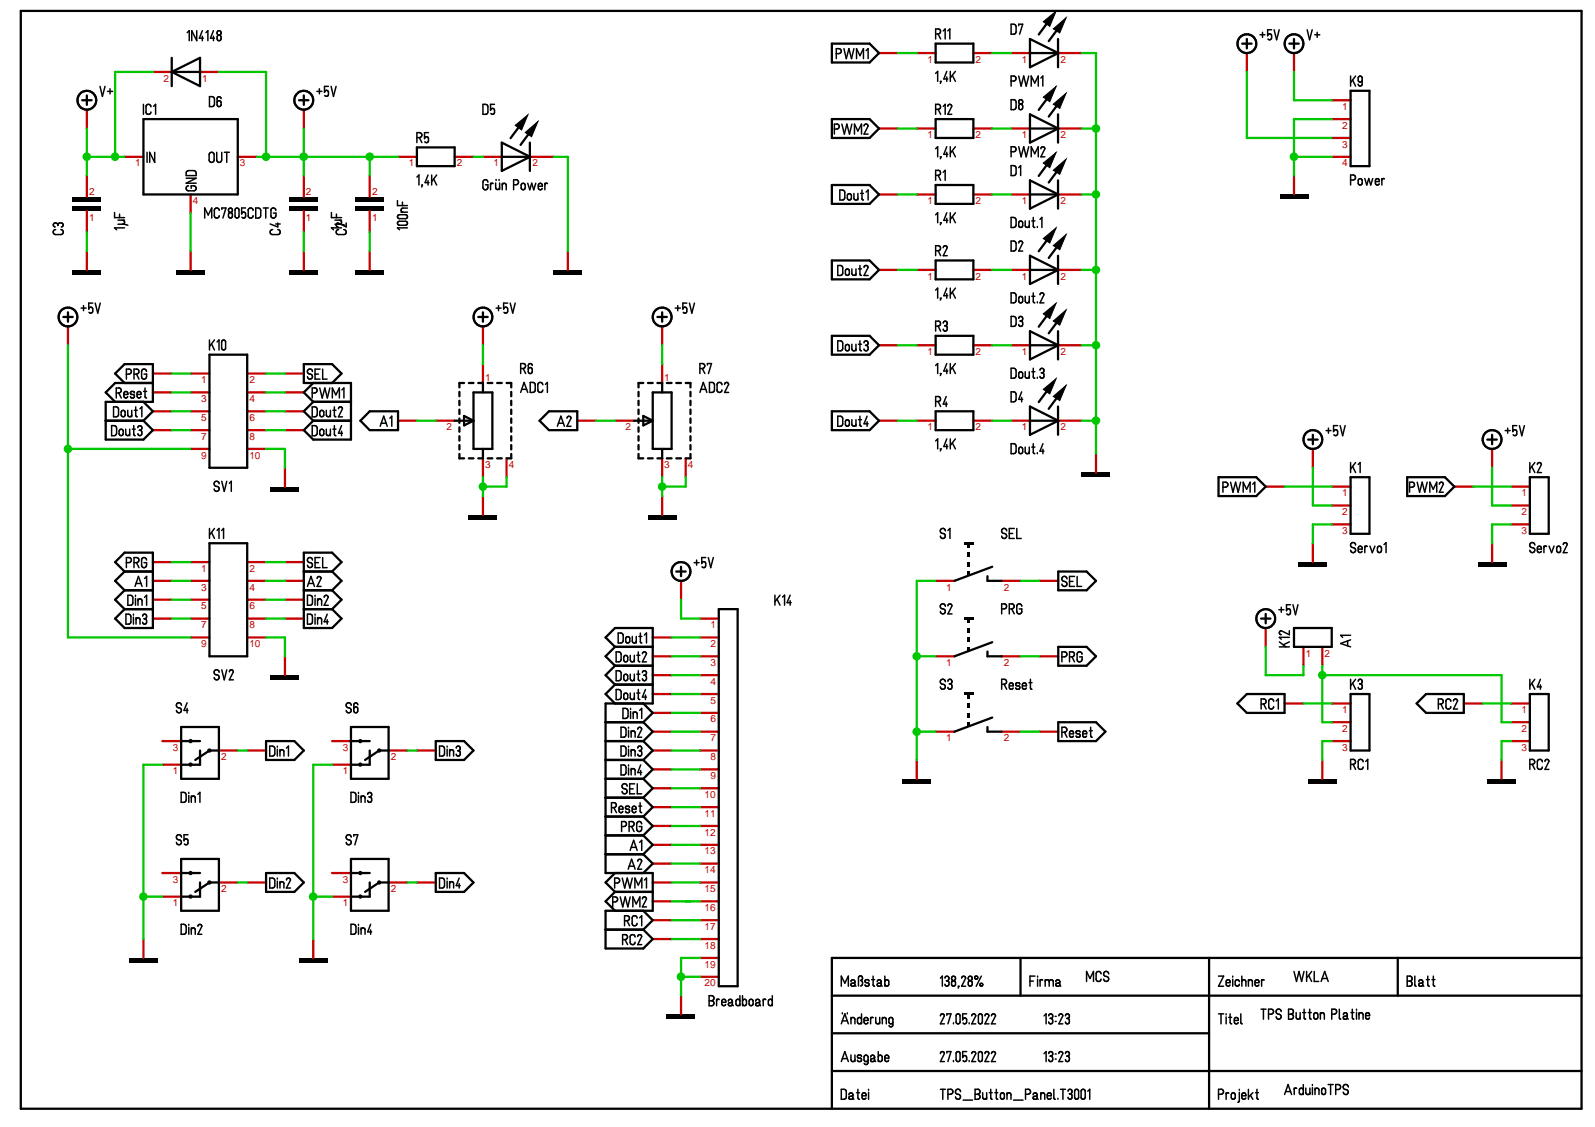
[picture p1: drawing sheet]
<svg xmlns="http://www.w3.org/2000/svg" width="297mm" height="210mm" viewBox="0 0 297 210" stroke-linecap="round" stroke-linejoin="round" font-family="sans-serif">
<defs><g id="words">
<g font-size="1.9" fill="#c70000">
<text x="172.7" y="11.7">1</text>
<text x="181.7" y="11.7">2</text>
<text x="190.3" y="11.7">1</text>
<text x="197.5" y="11.7">2</text>
<text x="30.4" y="15.2">2</text>
<text x="37.7" y="15.2">1</text>
<text x="250" y="24">2</text>
<text x="250" y="20.5">1</text>
<text x="172.7" y="25.7">1</text>
<text x="181.7" y="25.7">2</text>
<text x="190.3" y="25.7">1</text>
<text x="197.5" y="25.7">2</text>
<text x="250" y="27.5">3</text>
<text x="25.2" y="31">1</text>
<text x="44.7" y="31">3</text>
<text x="76.1" y="31">1</text>
<text x="85.1" y="31">2</text>
<text x="91.9" y="31">1</text>
<text x="99.1" y="31">2</text>
<text x="250" y="31">4</text>
<text x="16.6" y="36.2">2</text>
<text x="16.6" y="41.1">1</text>
<text x="35.9" y="38">4</text>
<text x="57" y="36.2">2</text>
<text x="57" y="41.1">1</text>
<text x="69.3" y="36.2">2</text>
<text x="69.3" y="41.1">1</text>
<text x="172.7" y="38">1</text>
<text x="181.7" y="38">2</text>
<text x="190.3" y="38">1</text>
<text x="197.5" y="38">2</text>
<text x="172.7" y="52.1">1</text>
<text x="181.7" y="52.1">2</text>
<text x="190.3" y="52.1">1</text>
<text x="197.5" y="52.1">2</text>
<text x="37.5" y="71.4">1</text>
<text x="46.4" y="71.4">2</text>
<text x="90.4" y="70.9">1</text>
<text x="123.7" y="70.9">1</text>
<text x="172.7" y="66.1">1</text>
<text x="181.7" y="66.1">2</text>
<text x="190.3" y="66.1">1</text>
<text x="197.5" y="66.1">2</text>
<text x="37.5" y="74.9">3</text>
<text x="46.4" y="74.9">4</text>
<text x="37.5" y="81.9">7</text>
<text x="37.5" y="78.4">5</text>
<text x="46.4" y="78.4">6</text>
<text x="46.4" y="81.9">8</text>
<text x="83.1" y="80.2">2</text>
<text x="116.5" y="80.2">2</text>
<text x="172.7" y="80.2">1</text>
<text x="181.7" y="80.2">2</text>
<text x="190.3" y="80.2">1</text>
<text x="197.5" y="80.2">2</text>
<text x="37.5" y="85.4">9</text>
<text x="46.4" y="85.4">10</text>
<text x="90.4" y="87.2">3</text>
<text x="94.7" y="87.2">4</text>
<text x="123.7" y="87.2">3</text>
<text x="128.1" y="87.2">4</text>
<text x="250" y="95.9">2</text>
<text x="250" y="92.4">1</text>
<text x="283.4" y="95.9">2</text>
<text x="283.4" y="92.4">1</text>
<text x="250" y="99.5">3</text>
<text x="283.4" y="99.5">3</text>
<text x="37.5" y="106.5">1</text>
<text x="46.4" y="106.5">2</text>
<text x="37.5" y="113.5">5</text>
<text x="37.5" y="110">3</text>
<text x="46.4" y="110">4</text>
<text x="46.4" y="113.5">6</text>
<text x="176.2" y="110">1</text>
<text x="187" y="110">2</text>
<text x="37.5" y="117">7</text>
<text x="46.4" y="117">8</text>
<text x="132.3" y="117">1</text>
<text x="37.5" y="120.5">9</text>
<text x="46.4" y="120.5">10</text>
<text x="132.3" y="124">3</text>
<text x="132.3" y="120.5">2</text>
<text x="176.2" y="124">1</text>
<text x="187" y="124">2</text>
<text x="243.2" y="122.3">1</text>
<text x="246.7" y="122.3">2</text>
<text x="132.3" y="131.1">5</text>
<text x="132.3" y="127.6">4</text>
<text x="132.3" y="134.6">6</text>
<text x="250" y="136.3">2</text>
<text x="250" y="132.8">1</text>
<text x="283.4" y="136.3">2</text>
<text x="283.4" y="132.8">1</text>
<text x="32.2" y="139.8">3</text>
<text x="41.2" y="141.6">2</text>
<text x="63.8" y="139.8">3</text>
<text x="72.8" y="141.6">2</text>
<text x="132.3" y="141.6">8</text>
<text x="132.3" y="138.1">7</text>
<text x="176.2" y="138.1">1</text>
<text x="187" y="138.1">2</text>
<text x="250" y="139.8">3</text>
<text x="283.4" y="139.8">3</text>
<text x="32.2" y="144.2">1</text>
<text x="63.8" y="144.2">1</text>
<text x="131.2" y="148.6">10</text>
<text x="132.3" y="145.1">9</text>
<text x="131.2" y="155.6">12</text>
<text x="131.2" y="152.1">11</text>
<text x="131.2" y="159.1">13</text>
<text x="32.2" y="164.4">3</text>
<text x="41.2" y="166.2">2</text>
<text x="63.8" y="164.4">3</text>
<text x="72.8" y="166.2">2</text>
<text x="131.2" y="166.2">15</text>
<text x="131.2" y="162.6">14</text>
<text x="32.2" y="168.8">1</text>
<text x="63.8" y="168.8">1</text>
<text x="131.2" y="169.7">16</text>
<text x="131.2" y="173.2">17</text>
<text x="131.2" y="176.7">18</text>
<text x="131.2" y="183.7">20</text>
<text x="131.2" y="180.2">19</text>
</g>
</g></defs>
<g fill="none" stroke="#000" stroke-width=".28">
<path d="M18.6 16.1l.5 1.8 .5-1.8M20 17h1M20.5 16.5v1M26.7 19.4v1.9M28.1 19.9a.47 .47 0 0 0-.5-.5 .47 .47 0 0 0-.4 .5v.9a.46 .46 0 0 0 .5 .5 .46 .46 0 0 0 .4-.5M28.6 19.8l.4-.4v1.9M34.9 6.1l.3-.4v1.9M36.6 5.7v1.9l-.9-1.9v1.9M37.7 5.7l-.6 1.4h.8M37.7 6.8v.8M38.4 6.1l.3-.4v1.9M39 18h.5a.47 .47 0 0 1 .4 .5v1.1l-.3 .2-.6 .1z"/>
<path d="M39.8 5.7l-.6 1.4h.7M39.8 6.8v.8M40.6 6.6h.1a.47 .47 0 0 1 .5 .5 .47 .47 0 0 1-.7 .4l-.1-.6zM41.2 18.4a.37 .37 0 0 0-.4-.4 .37 .37 0 0 0-.4 .4v1.1a.37 .37 0 0 0 .4 .4 .37 .37 0 0 0 .4-.4v-.4a.37 .37 0 0 0-.4-.4 .37 .37 0 0 0-.4 .4M59 17h.9M59.5 16.5v1M61.2 16.1h-.8v1.1a.37 .37 0 0 1 .4-.4 .37 .37 0 0 1 .4 .4l-.1 .6-.2 .1-.4-.1M61.7 16.1l.4 1.8 .5-1.8M89.9 19.4h.5a.44 .44 0 0 1 .5 .5v.9a.44 .44 0 0 1-.5 .5h-.5zM92.1 19.4h-.7v1.2a.37 .37 0 0 1 .3-.4 .37 .37 0 0 1 .4 .4l-.1 .6-.4 .1-.2-.2M155.7 10h.5a.47 .47 0 0 0 .5-.5 .47 .47 0 0 0-.5-.4h-.5v1.8M157.2 9.1l.4 1.8 .5-1.8 .5 1.8 .4-1.8"/>
<path d="M159.5 10.9v-1.8l.6 1.3 .7-1.3v1.8M161.3 9.4l.4-.3v1.8M174.2 13.7l.4-.4v1.9M174.2 6.3h.5l.5 1M174.7 5.4h-.5v1.9M174.7 5.4a.47 .47 0 0 1 .5 .4 .47 .47 0 0 1-.5 .5M175.1 15.2h.2l-.2 .3M175.7 19.8l.3-.4v1.9M175.7 5.8l.3-.4v1.9M176.3 14.3v.9M176.3 13.3l-.5 1.4h.7M176.5 19.8l.3-.4 .4 .2v.2l-.7 1.5h.7"/>
<path d="M176.5 5.8l.4-.4v1.9M177 13.3v1.9M177.4 14l.5 1.2M177.9 13.3l-.9 1.2M188.3 4.5h.4a.47 .47 0 0 1 .5 .5v1.1l-.3 .3h-.6zM188.3 15.1h.4a.47 .47 0 0 0 .5-.5 .47 .47 0 0 0-.5-.4h-.4v1.8M188.3 18.6h.6l.3 .2v1.2a.47 .47 0 0 1-.5 .4h-.4zM189.7 4.8v-.3h.8l-.6 1.9M189.7 14.2l.5 1.8 .4-1.8 .5 1.8 .5-1.8M189.8 19.5l.2-.1a.47 .47 0 0 1 .5 .6 .47 .47 0 0 1-.7 .3zM192 16v-1.8l.7 1.3 .7-1.3v1.8M193.8 14.5l.4-.3v1.8"/>
<path d="M234.7 6.5h.9M235.1 6v1M236.8 5.5h-.7v1.2a.37 .37 0 0 1 .3-.4 .37 .37 0 0 1 .4 .4l-.1 .6-.4 .1-.2-.1M237.3 5.5l.4 1.9 .5-1.9M243.4 5.5l.5 1.9 .5-1.9M244.9 6.5h.9M245.3 6v1M251.5 14.2v1.8M251.9 14.9l.6 1.1M252.5 14.2l-1 1.2M253.7 14.9a.37 .37 0 0 1-.4 .4 .37 .37 0 0 1-.4-.4v-.4a.37 .37 0 0 1 .4-.3 .37 .37 0 0 1 .4 .3v1.2a.37 .37 0 0 1-.4 .3 .37 .37 0 0 1-.4-.3M21.3 39.6v.9h1.9"/>
<path d="M22.3 39.9v.6M27.4 28.4v1.8M28.8 28.4v1.8l-.9-1.8v1.8M34.7 33.2h1.8l-1.8 .9h1.8M34.8 31.9l.3-.1h1a.47 .47 0 0 1 .4 .5v.4h-1.8zM35.1 34.6a.47 .47 0 0 0-.4 .5 .47 .47 0 0 0 .4 .4h1a.47 .47 0 0 0 .4-.4 .47 .47 0 0 0-.4-.5h-.5v.5M39.1 28.5l.4-.1 .4 .3v1.1a.47 .47 0 0 1-.5 .5 .47 .47 0 0 1-.5-.5zM40.4 28.4l-.1 1.4a.48 .48 0 0 0 .5 .5 .48 .48 0 0 0 .5-.5v-1.4M40.8 39.2a.46 .46 0 0 0-.4-.5 .46 .46 0 0 0-.5 .5v1a.46 .46 0 0 0 .5 .4 .46 .46 0 0 0 .4-.4M41.3 39v-.3h.8l-.6 1.9M41.8 28.4h.9M42.2 28.4v1.8"/>
<path d="M42.6 39.7l.3-.1a.48 .48 0 0 1 .4 .5 .48 .48 0 0 1-.6 .5l-.2-.4zM43.9 38.9l.3-.1 .3 .2v1.2a.37 .37 0 0 1-.4 .4 .37 .37 0 0 1-.3-.4zM45.7 38.7h-.7v1.2a.37 .37 0 0 1 .4-.4 .37 .37 0 0 1 .3 .4v.6l-.4 .1-.2-.2M46.2 39.2a.47 .47 0 0 1 .5-.5 .47 .47 0 0 1 .4 .5M46.2 39.2v1M47.6 38.7l.7 .1 .2 .2 .1 1.2-.3 .4h-.7zM49 38.7h1M49.5 38.7v1.9M50.4 39.2a.47 .47 0 0 1 .5-.5 .47 .47 0 0 1 .5 .5M50.5 39.2v1M50.9 39.7h.5v.5M61.7 39.6v.9h1.9"/>
<path d="M62.7 39.9v.6M74 37.4v.9h1.9M74.7 39.5h1.2M75 37.6v.7M75.9 38.8h-.8a.38 .38 0 0 0-.4 .3 .38 .38 0 0 0 .4 .4M77.6 33l.4-.4v1.9M77.6 25.6h.5M78.1 24.7h-.5v1.9M78.1 24.7a.48 .48 0 0 1 .5 .5 .48 .48 0 0 1-.5 .4M78.1 25.6l.5 1M78.5 34.5h.2l-.2 .3M79.7 32.6l-.5 1.4h.7"/>
<path d="M79.7 33.6v.9M79.8 24.7h-.7v1.1a.37 .37 0 0 1 .3-.3 .37 .37 0 0 1 .4 .3l-.1 .6-.4 .2-.2-.2M80.4 32.6v1.9M80.8 33.3l.5 1.2M81.3 32.6l-.9 1.2M90.9 33.9a.47 .47 0 0 0-.5-.4 .47 .47 0 0 0-.5 .4v1a.47 .47 0 0 0 .5 .5 .47 .47 0 0 0 .5-.5v-.5h-.5M91.4 34.1v1.2M91.8 34.2h-.3l-.1 .2M92.3 34.1l.1 1.1 .4 .1 .2-.4M92.4 33.4v.2M92.9 33.4v.2M93 34.1v1.2"/>
<path d="M93.5 34.5a.37 .37 0 0 1 .4-.4 .37 .37 0 0 1 .4 .4v.8M93.5 34.1v1.2M95.7 34.4h.4a.46 .46 0 0 0 .5-.5 .46 .46 0 0 0-.5-.4h-.4v1.8M97.1 34.3l.3-.2 .3 .2 .1 .7a.38 .38 0 0 1-.4 .4 .38 .38 0 0 1-.4-.4zM98.3 34.1l.4 1.2 .3-1.2 .4 1.2 .4-1.2M100.2 34.7h.8a.4 .4 0 0 0-.3-.6 .4 .4 0 0 0-.5 .4v.5a.38 .38 0 0 0 .4 .3 .38 .38 0 0 0 .4-.2M101.5 34.1v1.2M102 34.2h-.4l-.1 .2M155.4 24h.4a.46 .46 0 0 0 .5-.4 .46 .46 0 0 0-.5-.5h-.4v1.9M156.4 35.4h.4a.47 .47 0 0 1 .5 .5v1.1l-.3 .2-.6 .1zM156.8 23.1l.4 1.9 .5-1.9 .5 1.9 .4-1.9M157.9 36.2l.2-.1 .4 .1 .1 .7a.38 .38 0 0 1-.4 .4 .38 .38 0 0 1-.4-.4z"/>
<path d="M159 36v.9a.37 .37 0 0 0 .4 .4 .37 .37 0 0 0 .4-.4M159.1 25v-1.9l.7 1.3 .6-1.3v1.9M159.8 36v1.3M160.3 36h.5M160.5 35.4v1.6l.3 .3M160.9 23.5a.38 .38 0 0 1 .4-.4 .38 .38 0 0 1 .4 .4l-.8 1.5h.8M161.3 35.8l.4-.4v1.9M174.2 27.7l.4-.4v1.9M174.2 20.4h.5M174.2 32.7h.5M174.7 20.4a.47 .47 0 0 0 .5-.5 .47 .47 0 0 0-.5-.5h-.5v1.9M174.7 32.6a.46 .46 0 0 0 .5-.4 .46 .46 0 0 0-.5-.5h-.5v1.9"/>
<path d="M174.7 20.4l.5 .9M174.7 32.7l.5 .9M175.1 29.2h.2l-.2 .4M175.7 32.1l.3-.4v1.9M176.3 27.3l-.5 1.4h.7M176.3 28.4v.8M176.3 39.6l-.5 1.4h.7M177 27.3v1.9M177 39.6v1.9M177.4 28.1l.5 1.1M177.9 27.3l-.9 1.3M177.9 39.6l-.9 1.3"/>
<path d="M188.3 30.8h.4a.47 .47 0 0 1 .5 .5v1.1l-.3 .3h-.6zM188.3 28.3h.4a.47 .47 0 0 0 .5-.5 .47 .47 0 0 0-.5-.5h-.4v1.9M189.7 27.3l.5 1.9 .4-1.9 .5 1.9 .5-1.9M189.7 31.2l.4-.4v1.9M192 29.2v-1.9l.7 1.3 .7-1.3v1.9M193.8 27.7a.37 .37 0 0 1 .4-.4 .37 .37 0 0 1 .4 .4l-.8 1.5h.8M251.5 33.5h.5a.47 .47 0 0 0 .4-.4 .47 .47 0 0 0-.4-.5h-.5v1.9M253 33.4l.2-.1 .4 .1 .1 .7a.37 .37 0 0 1-.4 .4 .37 .37 0 0 1-.4-.4zM254.2 33.3l.3 1.2 .4-1.2 .4 1.2 .4-1.2M256.1 33.8h.8a.39 .39 0 0 0-.3-.5 .39 .39 0 0 0-.5 .3v.5a.37 .37 0 0 0 .3 .4 .37 .37 0 0 0 .5-.3M257.3 33.3v1.2M257.8 33.3h-.3l-.2 .2"/>
<path d="M10.4 42.8a.47 .47 0 0 0-.5 .4 .47 .47 0 0 0 .5 .5h.9a.47 .47 0 0 0 .5-.5 .47 .47 0 0 0-.5-.4M10.8 41.9a.48 .48 0 0 1 .5-.4 .48 .48 0 0 1 .4 .6l-.3 .2M10.8 41.9a.41 .41 0 0 0-.4-.4 .41 .41 0 0 0-.4 .3 .41 .41 0 0 0 .3 .5M10.8 41.9v.1M15.1 57.4h.9M15.6 56.9v1M17.3 56.5h-.8v1.1a.37 .37 0 0 1 .4-.4 .37 .37 0 0 1 .4 .4l-.1 .6-.4 .1-.2-.1M17.7 56.5l.5 1.8 .5-1.8M22 41.8h.8M22 41h1.2M22.8 41a.38 .38 0 0 1 .4 .4 .38 .38 0 0 1-.4 .4M22.8 41.8l1 .2"/>
<path d="M23.2 42.4h-1.9l.4 .4M38.1 40.6v-1.9l.7 1.3 .6-1.3v1.9M46.2 40.2a.47 .47 0 0 0 .5 .4 .47 .47 0 0 0 .4-.4M50.4 40.2a.47 .47 0 0 0 .5 .4 .47 .47 0 0 0 .5-.4M50.8 42.8a.47 .47 0 0 0-.5 .4 .47 .47 0 0 0 .5 .5h.9a.47 .47 0 0 0 .5-.5 .47 .47 0 0 0-.5-.4M51.4 41.7h.8M51.7 41.5v.8l-1.4-.6M62.4 41.8h.8M62.4 41h1.2M63.1 42.8a.47 .47 0 0 0-.5 .4 .47 .47 0 0 0 .5 .5h.9a.47 .47 0 0 0 .5-.5 .47 .47 0 0 0-.5-.4M63.2 41a.38 .38 0 0 1 .4 .4 .38 .38 0 0 1-.4 .4M63.2 41.8l1 .2"/>
<path d="M63.6 42.4h-1.9l.4 .4M64.5 41.5v.8l-1.5-.8a.37 .37 0 0 0-.4 .4 .37 .37 0 0 0 .4 .4M74.1 41.3l1.4-.1a.37 .37 0 0 1 .4 .4 .37 .37 0 0 1-.4 .4l-1.2-.1-.3-.2zM74.1 40.1l1.4-.1a.37 .37 0 0 1 .4 .4 .37 .37 0 0 1-.4 .3h-1.2l-.3-.3zM75.9 42.4h-1.9l.4 .4M92.4 57.4h.9M92.8 56.9v1M94.6 56.5h-.8v1.1a.38 .38 0 0 1 .4-.4 .38 .38 0 0 1 .4 .4l-.2 .6-.3 .1-.2-.1M95 56.5l.5 1.8 .4-1.8M125.8 57.4h.9M126.2 56.9v1M127.9 56.5h-.7v1.1a.37 .37 0 0 1 .3-.4 .37 .37 0 0 1 .4 .4l-.1 .6-.4 .1-.2-.1"/>
<path d="M128.4 56.5l.4 1.8 .5-1.8M156 49.4l.7 .1 .2 .2 .1 1.1-.3 .5h-.7zM157.5 50.2l.2-.1 .4 .1 .1 .7a.37 .37 0 0 1-.4 .4 .37 .37 0 0 1-.4-.4zM158.6 50.1v.8a.38 .38 0 0 0 .4 .4 .38 .38 0 0 0 .4-.4M159.4 50.1v1.2M159.9 50.1h.5M160.1 49.4v1.6l.3 .3M160.9 49.8a.38 .38 0 0 1 .4-.4 .38 .38 0 0 1 .4 .4l-.8 1.5h.8M174.2 40l.4-.4v1.9M174.2 54l.4-.3v1.8M174.2 46.7h.5M174.7 46.7a.47 .47 0 0 0 .5-.5 .47 .47 0 0 0-.5-.4h-.5v1.8"/>
<path d="M174.7 59.8h-.5v1.9M174.7 59.8a.47 .47 0 0 1 .5 .5 .47 .47 0 0 1-.5 .4M174.7 46.7l.5 .9M175.1 55.5h.2l-.2 .4M175.1 41.5h.2l-.2 .4M175.7 46.1l.3-.3 .4 .2-.7 1.6h.7M176.3 40.7v.8M176.3 54.7v.8M176.3 53.7l-.5 1.4h.7M177 53.7v1.8M177.4 54.4l.5 1.1M177.4 40.4l.5 1.1"/>
<path d="M177.9 53.7l-.9 1.2M188.3 40.5h.4a.47 .47 0 0 1 .5 .5v1.1l-.3 .2-.6 .1zM188.3 44.9h.6l.3 .3v1.1a.47 .47 0 0 1-.5 .5h-.4zM188.3 54.5l.6 .1 .3 .2v1.1a.47 .47 0 0 1-.5 .5h-.4zM188.3 58.9h.4a.47 .47 0 0 1 .5 .5v1.1l-.3 .3h-.6zM189.7 59.3a.41 .41 0 0 1 .5-.3 .41 .41 0 0 1 .3 .4 .41 .41 0 0 1-.4 .4M189.7 45.3a.37 .37 0 0 1 .4-.4 .37 .37 0 0 1 .4 .4l-.8 1.5h.8M189.8 41.3l.2-.1 .4 .1 .1 .7a.37 .37 0 0 1-.4 .4 .37 .37 0 0 1-.4-.4zM189.8 55.3l.2-.1 .4 .1 .1 .7a.37 .37 0 0 1-.4 .4 .37 .37 0 0 1-.4-.4zM190 59.8h.1M190.1 59.8a.5 .5 0 0 1 .4 .6 .5 .5 0 0 1-.6 .3l-.2-.3M190.9 55.2v.8a.38 .38 0 0 0 .4 .4 .38 .38 0 0 0 .4-.4"/>
<path d="M190.9 41.1v.9a.38 .38 0 0 0 .4 .4 .38 .38 0 0 0 .4-.4M191.7 41.1v1.3M191.7 55.2v1.2M192.2 55.2h.5M192.2 41.1h.5M192.4 40.5v1.6l.3 .3M192.4 54.5v1.6l.3 .3M193.2 42.2v.2M193.2 56.2v.2M193.7 54.9a.37 .37 0 0 1 .3-.4 .37 .37 0 0 1 .4 .4l-.7 1.5h.7M193.7 40.9l.3-.4v1.9M20.8 79.3h.4a.47 .47 0 0 1 .5 .4v1.2l-.3 .2-.6 .1z"/>
<path d="M21.1 75.8h.5a.44 .44 0 0 1 .5 .4v1a.44 .44 0 0 1-.5 .4h-.5zM21.7 73.2h.4M22.1 73.2a.47 .47 0 0 0 .5-.5 .47 .47 0 0 0-.5-.5l-.4 .1v1.8M22.1 73.2l.5 .9M22.4 80l.5 .1v.7a.38 .38 0 0 1-.3 .3 .38 .38 0 0 1-.4-.3v-.6zM22.6 76.6l.3-.2 .3 .2 .1 .7a.37 .37 0 0 1-.4 .3 .37 .37 0 0 1-.3-.3zM23.1 73.5h.7a.39 .39 0 0 0-.3-.6 .39 .39 0 0 0-.4 .4v.4a.37 .37 0 0 0 .3 .4 .37 .37 0 0 0 .4-.2M23.4 79.9v.9a.37 .37 0 0 0 .4 .3 .37 .37 0 0 0 .4-.3M23.5 69.7h.5M23.8 76.4v.9a.37 .37 0 0 0 .4 .3 .37 .37 0 0 0 .3-.3M24 68.7h-.5v1.9M24 68.7a.47 .47 0 0 1 .5 .5 .47 .47 0 0 1-.5 .5"/>
<path d="M24.2 79.9v1.3M24.5 76.4v1.2M24.6 79.9h.6M24.9 79.3v1.6l.3 .3M25 69.7h.4l.5 .9M25 76.4h.6M25 73.2a.36 .36 0 0 0-.4-.3 .36 .36 0 0 0-.2 .5l.3 .1a.36 .36 0 0 1 .3 .5 .36 .36 0 0 1-.5 .1l-.2-.2M25.3 75.8v1.6l.3 .2M25.4 68.7h-.4v1.9M25.4 68.7a.47 .47 0 0 1 .5 .5 .47 .47 0 0 1-.5 .5M25.5 73.5h.8a.39 .39 0 0 0-.3-.6 .39 .39 0 0 0-.5 .4v.4a.37 .37 0 0 0 .3 .4 .37 .37 0 0 0 .4-.2M25.7 79.7a.41 .41 0 0 1 .4-.4 .41 .41 0 0 1 .4 .5 .41 .41 0 0 1-.4 .3"/>
<path d="M26.1 76.1l.3-.3v1.8M26.7 72.9h.6M27 72.3v1.6l.3 .2M27.3 69.2a.46 .46 0 0 0-.5-.5 .46 .46 0 0 0-.4 .5v.9a.48 .48 0 0 0 .4 .5 .48 .48 0 0 0 .5-.5v-.4h-.5M39 63.3v1.9M39.4 64.1l.5 1.1M39.9 63.3l-.9 1.2M40.4 63.7l.4-.4v1.9M41.4 63.5l.3-.2 .3 .3v1.2a.37 .37 0 0 1-.4 .4 .37 .37 0 0 1-.3-.4zM58.1 79.3h.5a.47 .47 0 0 1 .5 .4l-.1 1.2-.2 .2-.7 .1zM58.1 73.2h.5a.46 .46 0 0 0 .5-.5 .46 .46 0 0 0-.5-.4h-.5v1.8M58.1 75.8h.7l.2 .3 .1 1.1a.47 .47 0 0 1-.5 .4h-.5z"/>
<path d="M58.2 69.2a.49 .49 0 0 0-.6-.4 .49 .49 0 0 0-.4 .6 .49 .49 0 0 0 .7 .3 .47 .47 0 0 1 .1 .8 .47 .47 0 0 1-.7-.4M58.7 69.7h.6M59.5 72.3l.5 1.8 .5-1.8 .5 1.8 .4-1.8M59.6 68.7h-.9v1.9h.9M59.6 76.6l.3-.2 .3 .2 .1 .7a.38 .38 0 0 1-.4 .3 .38 .38 0 0 1-.4-.3zM59.7 80l.5 .1 .1 .7a.38 .38 0 0 1-.4 .3 .38 .38 0 0 1-.4-.3v-.5zM60.1 68.7v1.9h.8M60.8 79.9v.9a.38 .38 0 0 0 .4 .3 .38 .38 0 0 0 .3-.3M60.8 76.4v.9a.38 .38 0 0 0 .4 .3 .38 .38 0 0 0 .3-.3M61.5 76.4v1.2M61.5 79.9v1.3M61.9 74.1v-1.8l.6 1.3 .7-1.3v1.8"/>
<path d="M62 79.9h.6M62 76.4h.6M62.3 75.8v1.6l.3 .2M62.3 79.3v1.6l.3 .3M63 76.1a.37 .37 0 0 1 .4-.3 .37 .37 0 0 1 .4 .3l-.8 1.5h.8M63.6 79.3l-.6 1.4h.8M63.7 72.6l.4-.3v1.8M70.8 79.4l.7-1.9 .6 1.9M71 78.8h.9M72.6 77.9l.4-.4v1.9M97 68.6h.4M97 73.1l.6-1.9 .7 1.9"/>
<path d="M97.2 72.5h.9M97.4 68.6a.46 .46 0 0 0 .5-.4 .46 .46 0 0 0-.5-.5h-.4v1.9M97.4 68.6l.5 1M98.7 71.2h.5a.44 .44 0 0 1 .5 .5v.9a.44 .44 0 0 1-.5 .5h-.5zM99.1 68.1a.37 .37 0 0 0-.3-.4 .37 .37 0 0 0-.4 .4v1.1a.37 .37 0 0 0 .4 .4 .37 .37 0 0 0 .3-.4v-.4a.37 .37 0 0 0-.3-.4 .37 .37 0 0 0-.4 .4M101.1 71.7a.47 .47 0 0 0-.5-.5 .47 .47 0 0 0-.4 .5v.9a.47 .47 0 0 0 .4 .5 .47 .47 0 0 0 .5-.5M101.6 71.6l.3-.4v1.9M103.8 79.4l.7-1.9 .6 1.9M104 78.8h.9M105.6 77.9a.38 .38 0 0 1 .4-.4 .38 .38 0 0 1 .3 .4l-.7 1.5h.7M130.3 73.1l.7-1.9 .6 1.9M130.3 68.6h.5"/>
<path d="M130.5 72.5h1M130.8 68.6a.46 .46 0 0 0 .5-.4 .46 .46 0 0 0-.5-.5h-.5v1.9M130.8 68.6l.5 1M131.7 68v-.3h.8l-.6 1.9M132.1 71.2h.7l.2 .3 .1 1.1-.3 .4-.7 .1zM134.5 71.7a.46 .46 0 0 0-.5-.5 .46 .46 0 0 0-.5 .5v.9a.47 .47 0 0 0 .5 .5 .47 .47 0 0 0 .5-.5M134.9 71.6a.38 .38 0 0 1 .4-.4 .38 .38 0 0 1 .4 .4l-.8 1.5h.8M156 77.5l.7 .1 .2 .2 .1 1.1-.3 .5h-.7zM156 63.5h.7l.2 .3 .1 1.1-.3 .4h-.7zM157.5 78.3l.2-.1 .4 .1 .1 .7a.37 .37 0 0 1-.4 .4 .37 .37 0 0 1-.4-.4zM157.5 64.3l.2-.1 .4 .1 .1 .7a.37 .37 0 0 1-.4 .3 .37 .37 0 0 1-.4-.3zM158.6 78.2v.8a.38 .38 0 0 0 .4 .4 .38 .38 0 0 0 .4-.4"/>
<path d="M158.6 64.1v.9a.38 .38 0 0 0 .4 .3 .38 .38 0 0 0 .4-.3M159.4 64.1v1.2M159.4 78.2v1.2M159.9 78.2h.5M159.9 64.1h.5M160.1 77.5v1.6l.3 .3M160.1 63.5v1.6l.1 .2h.2M160.9 63.9a.41 .41 0 0 1 .5-.4 .41 .41 0 0 1 .3 .5 .41 .41 0 0 1-.4 .3M161.2 64.3h.1M161.3 64.3a.5 .5 0 0 1 .4 .6 .5 .5 0 0 1-.6 .4l-.2-.3M161.5 77.5l-.6 1.4h.8M161.5 78.5v.9"/>
<path d="M174.2 68.1l.4-.4v1.9M174.2 74.8h.5M174.2 60.7h.5l.5 1M174.7 74.8a.47 .47 0 0 0 .5-.5 .47 .47 0 0 0-.5-.4h-.5v1.8M174.7 74.8l.5 .9M175.1 69.6h.2l-.2 .4M175.7 60.2a.41 .41 0 0 1 .4-.3 .41 .41 0 0 1 .4 .4 .41 .41 0 0 1-.5 .4M175.9 60.7h.1M176 60.7a.48 .48 0 0 1 .4 .5 .48 .48 0 0 1-.5 .4l-.2-.3M176.2 73.9l-.5 1.4h.7M176.2 74.9v.8M176.3 68.7v.9"/>
<path d="M176.3 67.7l-.5 1.4h.7M177 67.7v1.9M177.4 68.5l.5 1.1M177.9 67.7l-.9 1.2M188.3 68.6h.4a.47 .47 0 0 1 .5 .4v1.2l-.3 .2h-.6zM188.3 73h.6l.3 .3v1.1a.47 .47 0 0 1-.5 .4h-.4zM189.8 69.4l.2-.1 .4 .1 .1 .7a.37 .37 0 0 1-.4 .3 .37 .37 0 0 1-.4-.3zM190.3 74v.8M190.3 73l-.6 1.4h.8M190.9 69.2v.9a.38 .38 0 0 0 .4 .3 .38 .38 0 0 0 .4-.3M191.7 69.2v1.2M192.2 69.2h.5"/>
<path d="M192.4 68.6v1.6l.3 .2M193.2 70.3v.1M193.7 69a.4 .4 0 0 1 .4-.4 .4 .4 0 0 1 .4 .5 .4 .4 0 0 1-.5 .3M193.9 69.4h.1M194 69.4a.49 .49 0 0 1 .4 .6 .49 .49 0 0 1-.5 .4l-.2-.3M247.4 79.7v1M249.1 79.3h-.8v1.1a.38 .38 0 0 1 .4-.4 .38 .38 0 0 1 .4 .4l-.1 .6-.4 .1-.2-.1M249.6 79.3l.4 1.9 .5-1.9M280.8 79.7v1M282.5 79.3h-.8v1.1a.37 .37 0 0 1 .4-.4 .37 .37 0 0 1 .4 .4l-.1 .6-.4 .1-.2-.1M283 79.3l.4 1.9 .5-1.9M26 80.1h.1"/>
<path d="M26.1 80.1a.49 .49 0 0 1 .3 .6 .49 .49 0 0 1-.5 .4l-.2-.3M39 98.4v1.9M39.4 99.2l.5 1.1M39.9 98.4l-.9 1.3M40.4 98.8l.4-.4v1.9M40.8 90.1a.5 .5 0 0 0-.6-.4 .5 .5 0 0 0-.4 .6 .5 .5 0 0 0 .7 .3 .46 .46 0 0 1 .1 .8 .46 .46 0 0 1-.7-.3M41.3 98.8l.3-.4v1.9M41.3 89.6l.5 1.9 .4-1.9M42.7 90l.4-.4v1.9M63.6 80.3v.9M174.2 82.1l.4-.4v1.9M175.1 83.6h.2l-.2 .4"/>
<path d="M176.1 98.9a.48 .48 0 0 0-.8-.4 .48 .48 0 0 0 .1 .8l.3 .1a.47 .47 0 0 1 .2 .8 .47 .47 0 0 1-.8-.4M176.3 82.8v.8M176.3 81.7l-.5 1.5h.7M176.5 98.8l.4-.4v1.9M177 81.7v1.9M177.4 82.5l.5 1.1M177.9 81.7l-.9 1.3M187.5 98.9a.49 .49 0 0 0-.6-.5 .49 .49 0 0 0-.4 .6 .49 .49 0 0 0 .7 .4 .47 .47 0 0 1 .1 .8 .47 .47 0 0 1-.8-.4M188 99.4h.6M188.3 82.6l.6 .1 .3 .2v1.1a.47 .47 0 0 1-.5 .5h-.4zM188.9 98.4h-.9v1.9h.9M189.4 98.4v1.9h.8"/>
<path d="M189.8 83.4l.2-.1 .4 .1 .1 .7a.37 .37 0 0 1-.4 .4 .37 .37 0 0 1-.4-.4zM190.9 83.3v.8a.38 .38 0 0 0 .4 .4 .38 .38 0 0 0 .4-.4M191.7 83.3v1.2M192.2 83.3h.5M192.4 82.6v1.6l.3 .3M193.2 84.3v.2M194.2 82.6l-.5 1.4h.7M194.2 83.7v.8M227.8 90.7h.4a.48 .48 0 0 0 .5-.4 .48 .48 0 0 0-.5-.5h-.4v1.9M229.2 89.8l.4 1.9 .5-1.9 .5 1.9 .4-1.9M231.5 91.7v-1.9l.7 1.3 .6-1.3v1.9M233.3 90.2l.4-.4v1.9"/>
<path d="M247 80.2h.9M251.5 86.1v1.9M251.9 86.9l.6 1.1M252.5 86.1l-1 1.3M252.9 86.5l.4-.4v1.9M262.5 90.7h.5a.47 .47 0 0 0 .4-.4 .47 .47 0 0 0-.4-.5h-.5v1.9M263.9 89.8l.5 1.9 .5-1.9 .4 1.9 .5-1.9M266.3 91.7v-1.9l.6 1.3 .7-1.3v1.9M268.1 90.2a.37 .37 0 0 1 .3-.4 .37 .37 0 0 1 .4 .4l-.7 1.5h.7M280.3 80.2h.9M284.9 86.1v1.9M285.3 86.9l.5 1.1"/>
<path d="M285.8 86.1l-.9 1.3M286.3 86.5a.38 .38 0 0 1 .4-.4 .38 .38 0 0 1 .4 .4l-.8 1.5h.8M23.5 114.4h.4a.47 .47 0 0 1 .5 .5l-.1 1.1-.2 .2h-.6zM23.5 104.8h.5M23.8 110.9h.6l.3 .2v1.2l-.3 .4h-.6zM24 104.8a.47 .47 0 0 0 .5-.5 .47 .47 0 0 0-.5-.5h-.5v1.9M24.8 114.4v.2M24.8 114.9v1.3M25 104.8h.4l.5 .9M25.1 109.2l.7-1.8 .7 1.8M25.2 110.9v.2M25.2 111.4v1.3"/>
<path d="M25.3 115.4a.37 .37 0 0 1 .4-.3 .37 .37 0 0 1 .4 .3v.8M25.3 115v1.2M25.3 108.7h1M25.4 104.8a.47 .47 0 0 0 .5-.5 .47 .47 0 0 0-.5-.5h-.4v1.9M25.7 111.9a.38 .38 0 0 1 .4-.4 .38 .38 0 0 1 .4 .4v.8M25.7 111.5v1.2M26.6 114.8a.41 .41 0 0 1 .4-.4 .41 .41 0 0 1 .4 .5 .41 .41 0 0 1-.5 .3M26.8 115.2h.1M26.9 115.2a.5 .5 0 0 1 .4 .6 .5 .5 0 0 1-.6 .4l-.1-.3M26.9 107.7l.4-.3v1.8M26.9 111.3l.4-.4v1.8M27.3 104.3a.46 .46 0 0 0-.5-.5 .46 .46 0 0 0-.4 .5v1a.48 .48 0 0 0 .4 .4 .48 .48 0 0 0 .5-.4v-.5h-.5"/>
<path d="M57.3 114.4a.8 .8 0 0 1 .9 .3v1.1a.44 .44 0 0 1-.5 .4h-.4zM57.3 110.9a.8 .8 0 0 1 .9 .2v1.2a.44 .44 0 0 1-.5 .4h-.4zM57.3 109.2l.6-1.8 .7 1.8M57.4 108.7h1M58.2 104.3a.5 .5 0 0 0-.6-.4 .5 .5 0 0 0-.4 .6 .5 .5 0 0 0 .7 .3 .46 .46 0 0 1 .1 .8 .46 .46 0 0 1-.7-.3M58.7 104.8h.6M58.7 110.9v.2M58.7 111.4v1.3M58.7 114.4v.2M58.7 114.9v1.3M59.1 107.7a.37 .37 0 0 1 .3-.3 .37 .37 0 0 1 .4 .3l-.7 1.5h.7M59.1 111.5v1.2"/>
<path d="M59.1 115v1.2M59.1 115.4a.38 .38 0 0 1 .4-.3 .38 .38 0 0 1 .4 .3v.8M59.1 111.9a.38 .38 0 0 1 .4-.4 .38 .38 0 0 1 .4 .4v.8M59.6 103.8h-.9v1.9h.9M60.1 103.8v1.9h.8M60.4 111.3a.38 .38 0 0 1 .3-.4 .38 .38 0 0 1 .4 .4l-.7 1.4h.7M60.9 114.4l-.5 1.4h.7M60.9 115.4v.8M115.1 117.9h.7l.2 .3 .1 1.1-.3 .4-.7 .1zM116.6 118.7l.5-.1 .2 .2v.6a.38 .38 0 0 1-.4 .4 .38 .38 0 0 1-.4-.4zM117.8 118.5v.9a.37 .37 0 0 0 .3 .4 .37 .37 0 0 0 .4-.4M118.5 118.5v1.3"/>
<path d="M119 118.5h.5M119.3 117.9v1.6l.2 .3M120 118.3l.4-.4v1.9M129.3 104.8h.9M129.7 104.3v1M131.4 103.8h-.7v1.2a.37 .37 0 0 1 .4-.4 .37 .37 0 0 1 .3 .4l-.1 .6-.2 .1-.4-.1M131.9 103.8l.5 1.9 .4-1.9M144.3 110.8v1.9M144.7 111.6l.6 1.1M145.3 110.8l-1 1.3M145.7 111.2l.4-.4v1.9M147.2 110.8l-.6 1.4h.7"/>
<path d="M147.2 111.9v.8M176.1 112.9a.49 .49 0 0 0-.6-.4 .49 .49 0 0 0-.4 .6 .49 .49 0 0 0 .6 .3 .47 .47 0 0 1 .2 .9 .47 .47 0 0 1-.8-.4M176.5 112.8a.38 .38 0 0 1 .4-.3 .38 .38 0 0 1 .4 .3l-.8 1.5h.8M186.5 113.4h.5M187 112.5h-.5v1.8M187 112.5a.47 .47 0 0 1 .5 .4 .47 .47 0 0 1-.5 .5M188 113.4h.4l.5 .9M188.4 112.5a.47 .47 0 0 1 .5 .4 .47 .47 0 0 1-.5 .5M188.4 112.5h-.4v1.8M190.3 112.9a.47 .47 0 0 0-.5-.4 .47 .47 0 0 0-.4 .4v1a.47 .47 0 0 0 .4 .5 .47 .47 0 0 0 .5-.5v-.5h-.5M198.7 107.8a.5 .5 0 0 0-.6-.4 .5 .5 0 0 0-.4 .6 .5 .5 0 0 0 .7 .3 .46 .46 0 0 1 .1 .8 .46 .46 0 0 1-.7-.3M199.2 108.3h.6"/>
<path d="M200.1 107.4h-.9v1.8h.9M200.6 107.4v1.8h.8M238.2 113.6h.9M238.3 119.5l1.2 1M238.6 113.1v.9M240.1 119.5l-1.1 .6M240.1 118.7h-1.8l.3 .4M240.1 117.5v.7l-1.5-.7a.37 .37 0 0 0-.4 .3 .37 .37 0 0 0 .4 .4M240.3 112.6h-.7v1.1a.37 .37 0 0 1 .4-.3 .37 .37 0 0 1 .3 .3l-.1 .7-.3 .1-.3-.2M240.8 112.6l.5 1.9 .4-1.9M251 119.4v.9M251.5 119.2l-1.8 .6 1.8 .7"/>
<path d="M251.5 118.3h-1.8l.3 .4M252.5 101.5a.49 .49 0 0 0-.6-.4 .49 .49 0 0 0-.4 .6 .49 .49 0 0 0 .6 .3 .46 .46 0 0 1 .2 .8 .46 .46 0 0 1-.8-.3M252.9 102.3h.8a.39 .39 0 0 0-.3-.6 .39 .39 0 0 0-.5 .4v.5a.37 .37 0 0 0 .3 .3 .37 .37 0 0 0 .5-.2M254.2 101.7v1.2M254.6 101.8l-.2-.1-.2 .2M255.1 101.7l.5 1.2 .5-1.2M256.6 101.9l.2-.2 .4 .2 .1 .7a.38 .38 0 0 1-.4 .3 .38 .38 0 0 1-.4-.3zM257.7 101.4l.4-.3v1.8M285.8 101.5a.49 .49 0 0 0-.5-.4 .49 .49 0 0 0-.4 .6 .49 .49 0 0 0 .6 .3 .46 .46 0 0 1 .1 .8 .46 .46 0 0 1-.7-.3M286.3 102.3h.8a.4 .4 0 0 0-.3-.6 .4 .4 0 0 0-.5 .4v.5a.39 .39 0 0 0 .3 .3 .39 .39 0 0 0 .4-.2M287.5 101.7v1.2M288 101.8l-.3-.1-.2 .3"/>
<path d="M288.5 101.7l.4 1.2 .5-1.2M290 101.9l.2-.2 .4 .2v.7a.37 .37 0 0 1-.3 .3 .37 .37 0 0 1-.4-.3zM291.1 101.4a.37 .37 0 0 1 .4-.3 .37 .37 0 0 1 .4 .3l-.8 1.5h.8M33.8 131.4a.5 .5 0 0 0-.6-.5 .5 .5 0 0 0-.4 .6 .5 .5 0 0 0 .7 .4 .46 .46 0 0 1 .1 .8 .46 .46 0 0 1-.7-.4M34.8 130.9l-.5 1.4h.7M34.8 131.9v.9M40.8 125.2a.48 .48 0 0 0-.7-.4 .48 .48 0 0 0 .1 .9h.3a.47 .47 0 0 1 .1 .8 .47 .47 0 0 1-.7-.3M41.3 124.8l.5 1.8 .4-1.8M42.7 125.1a.37 .37 0 0 1 .4-.4 .37 .37 0 0 1 .4 .4l-.8 1.5h.8M50.2 139a.8 .8 0 0 1 .9 .2v1.3l-.2 .3h-.7zM51.6 139v.1M51.6 139.5v1.3"/>
<path d="M52.1 140a.37 .37 0 0 1 .4-.4 .37 .37 0 0 1 .4 .4v.8M52.1 139.6v1.2M53.3 139.3l.4-.3v1.8M65.4 131.4a.49 .49 0 0 0-.6-.5 .49 .49 0 0 0-.4 .6 .49 .49 0 0 0 .7 .4 .46 .46 0 0 1 .1 .8 .46 .46 0 0 1-.7-.4M66.6 131.3a.37 .37 0 0 0-.3-.4 .37 .37 0 0 0-.4 .4v1.1a.37 .37 0 0 0 .4 .4 .37 .37 0 0 0 .3-.4v-.4a.37 .37 0 0 0-.3-.3 .37 .37 0 0 0-.4 .3M81.9 139h.6l.2 .2 .1 1.2-.3 .4h-.6zM83.3 139v.1M83.3 139.5v1.3M83.7 139.6v1.2M83.7 140a.37 .37 0 0 1 .4-.4 .37 .37 0 0 1 .4 .4v.8M85 139.3a.41 .41 0 0 1 .4-.3 .41 .41 0 0 1 .4 .4 .41 .41 0 0 1-.5 .4M85.2 139.8h.1"/>
<path d="M85.3 139.8a.5 .5 0 0 1 .4 .6 .5 .5 0 0 1-.5 .4l-.2-.3M114.7 121.4h.7l.2 .3 .1 1.1-.3 .4-.7 .1zM114.7 124.9h.7l.2 .3 .1 1.1-.3 .4-.7 .1zM114.7 128.4l.7 .1 .2 .2 .1 1.1-.3 .5h-.7zM115.7 139h.4a.47 .47 0 0 1 .5 .4l-.1 1.1-.2 .3h-.6zM115.7 135.4h.4a.47 .47 0 0 1 .5 .5l-.1 1.1-.2 .3h-.6zM116 131.9h.5a.47 .47 0 0 1 .5 .5l-.1 1.1-.3 .3h-.6zM116.2 122.2l.3-.1 .3 .1 .1 .7a.37 .37 0 0 1-.4 .4 .37 .37 0 0 1-.3-.4zM116.2 125.7l.3-.1 .3 .1 .1 .7a.37 .37 0 0 1-.4 .4 .37 .37 0 0 1-.3-.4zM116.2 129.2l.3-.1 .3 .1 .1 .7a.37 .37 0 0 1-.4 .4 .37 .37 0 0 1-.3-.4zM117.1 135.4v.2M117.1 136v1.3"/>
<path d="M117.1 139v.1M117.1 139.5v1.3M117.4 129.1v.8a.38 .38 0 0 0 .4 .4 .38 .38 0 0 0 .3-.4M117.4 122v.9a.38 .38 0 0 0 .4 .4 .38 .38 0 0 0 .3-.4M117.4 125.6v.8a.38 .38 0 0 0 .4 .4 .38 .38 0 0 0 .3-.4M117.4 131.9v.2M117.4 132.5v1.3M117.5 140a.37 .37 0 0 1 .4-.4 .37 .37 0 0 1 .4 .4v.8M117.5 136.5a.37 .37 0 0 1 .4-.4 .37 .37 0 0 1 .4 .4v.8M117.5 136.1v1.2M117.5 139.6v1.2M117.9 133a.37 .37 0 0 1 .4-.4 .37 .37 0 0 1 .4 .4v.8"/>
<path d="M117.9 132.6v1.2M118.1 122v1.3M118.1 125.6v1.2M118.1 129.1v1.2M118.6 129.1h.6M118.6 125.6h.6M118.6 122h.6M118.8 139.3a.41 .41 0 0 1 .4-.3 .41 .41 0 0 1 .4 .5 .41 .41 0 0 1-.5 .3M118.8 135.8a.37 .37 0 0 1 .3-.4 .37 .37 0 0 1 .4 .4l-.7 1.5h.7M118.9 121.4v1.6l.3 .3M118.9 124.9v1.6l.3 .3M118.9 128.4v1.6l.3 .3"/>
<path d="M119 139.8h.1M119.1 139.8a.49 .49 0 0 1 .4 .6 .49 .49 0 0 1-.5 .4l-.2-.3M119.1 132.3l.4-.4v1.9M119.6 125.3a.41 .41 0 0 1 .5-.3 .41 .41 0 0 1 .3 .4 .41 .41 0 0 1-.4 .4M119.6 121.8a.38 .38 0 0 1 .4-.4 .38 .38 0 0 1 .4 .4l-.8 1.5h.8M119.9 125.8h.1M120 125.8a.49 .49 0 0 1 .4 .5 .49 .49 0 0 1-.6 .4l-.2-.3M120.2 128.4l-.6 1.4h.8M120.2 129.5v.8M176.1 127a.48 .48 0 0 0-.8-.4 .48 .48 0 0 0 .1 .8l.3 .1a.47 .47 0 0 1 .2 .8 .47 .47 0 0 1-.8-.4M176.5 126.9a.41 .41 0 0 1 .5-.3 .41 .41 0 0 1 .3 .4 .41 .41 0 0 1-.4 .4M176.8 127.4h.1"/>
<path d="M176.9 127.4a.5 .5 0 0 1 .4 .5 .5 .5 0 0 1-.6 .4l-.2-.3M186.5 127.4h.5M187 127.4a.47 .47 0 0 0 .5-.4 .47 .47 0 0 0-.5-.5h-.5v1.9M187 127.4l.5 1M188 127.7h.7a.39 .39 0 0 0-.3-.5 .39 .39 0 0 0-.4 .4v.4a.37 .37 0 0 0 .3 .4 .37 .37 0 0 0 .4-.3M189.9 127.4a.37 .37 0 0 0-.5-.3 .37 .37 0 0 0-.1 .6 .52 .52 0 0 1 .6 .4 .4 .4 0 0 1-.4 .3 .4 .4 0 0 1-.3-.3M190.4 127.7h.8a.4 .4 0 0 0-.3-.5 .4 .4 0 0 0-.5 .4v.4a.38 .38 0 0 0 .3 .4 .38 .38 0 0 0 .4-.3M191.6 127.1h.6M191.9 126.5v1.6l.1 .2 .2 .1M197.8 122.3h.4M197.8 136.4h.4M198.2 121.4h-.4v1.9"/>
<path d="M198.2 136.4a.47 .47 0 0 0 .5-.5 .47 .47 0 0 0-.5-.5h-.4v1.9M198.2 121.4a.47 .47 0 0 1 .5 .5 .47 .47 0 0 1-.5 .4M198.2 136.4l.5 .9M199.2 136.7h.7a.39 .39 0 0 0-.2-.6 .39 .39 0 0 0-.5 .4v.4a.37 .37 0 0 0 .3 .4 .37 .37 0 0 0 .4-.2M199.2 122.3h.4l.5 1M199.6 121.4h-.4v1.9M199.6 121.4a.47 .47 0 0 1 .5 .5 .47 .47 0 0 1-.5 .4M200.6 122.8a.47 .47 0 0 0 .4 .5 .47 .47 0 0 0 .5-.5M200.6 121.9a.47 .47 0 0 1 .4-.5 .47 .47 0 0 1 .5 .5M200.6 121.9v.9M201 122.3h.5v.5M201.1 136.4l-.1-.3h-.4a.32 .32 0 0 0-.2 .4 .32 .32 0 0 0 .5 .2 .34 .34 0 0 1 .2 .2 .34 .34 0 0 1-.1 .4h-.4l-.2-.2"/>
<path d="M201.6 136.7h.8a.39 .39 0 0 0-.3-.6 .39 .39 0 0 0-.5 .4v.4a.37 .37 0 0 0 .3 .4 .37 .37 0 0 0 .5-.2M202.9 136.1h.5M203.1 135.4v1.7l.3 .2M234.9 131.1h.4M235.3 131.1a.47 .47 0 0 0 .5-.5 .47 .47 0 0 0-.5-.4h-.4v1.9M235.3 131.1l.5 1M237.2 130.6a.47 .47 0 0 0-.5-.4 .47 .47 0 0 0-.4 .4v1a.46 .46 0 0 0 .4 .5 .46 .46 0 0 0 .5-.5M237.7 130.6l.4-.4v1.9M238.3 120.5h1.8M251.5 126.5v1.9M251.9 127.3l.6 1.1M252.5 126.5l-1 1.2"/>
<path d="M252.9 126.9a.41 .41 0 0 1 .5-.3 .41 .41 0 0 1 .3 .4 .41 .41 0 0 1-.4 .4M253.2 127.4h.1M253.3 127.4a.49 .49 0 0 1 .4 .5 .49 .49 0 0 1-.6 .4l-.2-.3M267.9 131.1h.4M268.3 131.1a.47 .47 0 0 0 .5-.5 .47 .47 0 0 0-.5-.4h-.4v1.9M268.3 131.1l.5 1M269.3 130.6a.47 .47 0 0 1 .4-.4 .47 .47 0 0 1 .5 .4M269.3 131.6a.47 .47 0 0 0 .4 .5 .47 .47 0 0 0 .5-.5M269.3 130.6v1M270.7 130.6a.38 .38 0 0 1 .4-.4 .38 .38 0 0 1 .3 .4l-.7 1.5h.7M284.9 126.5v1.9M285.3 127.3l.5 1.1"/>
<path d="M285.8 126.5l-.9 1.2M286.9 126.5l-.6 1.4h.8M286.9 127.6v.8M33.7 147.6h.7l.2 .2 .1 1.2-.3 .4h-.7zM33.8 155.9a.5 .5 0 0 0-.6-.4 .5 .5 0 0 0-.4 .6 .5 .5 0 0 0 .7 .3 .46 .46 0 0 1 .1 .9 .46 .46 0 0 1-.7-.4M35 155.5h-.7v1.1a.37 .37 0 0 1 .3-.4 .37 .37 0 0 1 .4 .4l-.1 .6-.4 .1-.2-.1M35.2 147.6v.2M35.2 148.1v1.3M35.6 148.6a.37 .37 0 0 1 .4-.4 .37 .37 0 0 1 .4 .4v.8M35.6 148.2v1.2M36.9 148l.3-.4v1.8M65.4 147.6h.4a.47 .47 0 0 1 .5 .4v1.2l-.3 .2h-.6z"/>
<path d="M65.4 155.9a.49 .49 0 0 0-.6-.4 .49 .49 0 0 0-.4 .6 .49 .49 0 0 0 .7 .3 .46 .46 0 0 1 .1 .9 .46 .46 0 0 1-.7-.4M65.9 155.7v-.2h.7l-.5 1.9M66.8 147.6v.2M66.8 148.1v1.3M67.2 148.2v1.2M67.2 148.6a.37 .37 0 0 1 .4-.4 .37 .37 0 0 1 .4 .4v.8M68.5 148a.4 .4 0 0 1 .4-.4 .4 .4 0 0 1 .4 .5 .4 .4 0 0 1-.5 .3M68.7 148.4h.1M68.8 148.4a.5 .5 0 0 1 .4 .6 .5 .5 0 0 1-.6 .4l-.1-.3M113.9 150.4h.4M114.3 150.4a.46 .46 0 0 0 .5-.4 .46 .46 0 0 0-.5-.5h-.4v1.9M114.3 150.4l.5 1"/>
<path d="M115.3 150.7h.7a.39 .39 0 0 0-.3-.5 .39 .39 0 0 0-.4 .3v.5a.37 .37 0 0 0 .3 .4 .37 .37 0 0 0 .4-.3M115.7 142.5h.4a.47 .47 0 0 1 .5 .4l-.1 1.2-.2 .2h-.6zM115.8 153.9h.4M116.2 153h-.4v1.9M116.2 153a.47 .47 0 0 1 .5 .5 .47 .47 0 0 1-.5 .4M116.8 146.4a.49 .49 0 0 0-.6-.4 .49 .49 0 0 0-.4 .6 .49 .49 0 0 0 .7 .3 .47 .47 0 0 1 .1 .9 .47 .47 0 0 1-.7-.4M117.1 142.5v.2M117.1 143v1.3M117.2 153.9h.4l.5 1M117.2 150.4a.36 .36 0 0 0-.4-.3 .36 .36 0 0 0-.2 .5l.4 .1a.36 .36 0 0 1 .2 .5 .36 .36 0 0 1-.5 .1l-.2-.2M117.3 146.9h.6M117.3 158.4l.7-1.9 .7 1.9"/>
<path d="M117.5 157.8h1M117.5 143.5a.37 .37 0 0 1 .4-.4 .37 .37 0 0 1 .4 .4v.8M117.5 143.1v1.2M117.6 153h-.4v1.9M117.6 153a.47 .47 0 0 1 .5 .5 .47 .47 0 0 1-.5 .4M117.7 150.7h.8a.39 .39 0 0 0-.3-.5 .39 .39 0 0 0-.5 .3v.5a.37 .37 0 0 0 .3 .4 .37 .37 0 0 0 .4-.3M118.2 146h-.9v1.8h.9M118.6 153.5a.48 .48 0 0 1 .4-.5 .48 .48 0 0 1 .5 .5M118.6 153.5v.9M118.7 146v1.8h.8M119 150.1h.5M119 153.9h.5v.5a.48 .48 0 0 1-.5 .5 .48 .48 0 0 1-.4-.5"/>
<path d="M119.1 156.9l.4-.4v1.9M119.2 149.5v1.6l.3 .3M119.3 142.5l-.5 1.4h.7M119.3 143.5v.8M251.5 142.4h.5M252 141.4h-.5v1.9M252 141.4a.48 .48 0 0 1 .4 .5 .48 .48 0 0 1-.4 .5M252 142.4l.5 .9M252.9 141.9a.47 .47 0 0 1 .5-.5 .47 .47 0 0 1 .5 .5M252.9 142.9a.47 .47 0 0 0 .5 .4 .47 .47 0 0 0 .5-.4M252.9 141.9v1M254.3 141.8l.4-.4v1.9"/>
<path d="M284.9 142.4h.4M285.3 141.4h-.4v1.9M285.3 141.4a.48 .48 0 0 1 .5 .5 .48 .48 0 0 1-.5 .5M285.3 142.4l.5 .9M287.2 141.9a.47 .47 0 0 0-.4-.5 .47 .47 0 0 0-.5 .5v1a.47 .47 0 0 0 .5 .4 .47 .47 0 0 0 .4-.4M287.7 141.8a.37 .37 0 0 1 .4-.4 .37 .37 0 0 1 .4 .4l-.8 1.5h.8M33.7 172.1l.7 .1 .2 .2 .1 1.2-.3 .4h-.7zM35.2 172.1v.2M35.2 172.7v1.3M35.6 173.2a.37 .37 0 0 1 .4-.4 .37 .37 0 0 1 .4 .4v.8M35.6 172.8v1.2M36.9 172.5a.37 .37 0 0 1 .3-.3 .37 .37 0 0 1 .4 .3l-.7 1.5h.7"/>
<path d="M50.2 163.5a.8 .8 0 0 1 .9 .3v1.3l-.2 .3h-.7zM51.6 163.5v.2M51.6 164.1v1.3M52.1 164.6a.37 .37 0 0 1 .4-.4 .37 .37 0 0 1 .4 .4v.8M52.1 164.2v1.2M53.3 163.9a.38 .38 0 0 1 .4-.4 .38 .38 0 0 1 .4 .4l-.8 1.5h.8M65.4 172.1h.4a.47 .47 0 0 1 .5 .5v1.1l-.3 .3h-.6zM66.8 172.1v.2M66.8 172.7v1.3M67.2 172.8v1.2M67.2 173.2a.37 .37 0 0 1 .4-.4 .37 .37 0 0 1 .4 .4v.8M69 172.1l-.5 1.5h.7"/>
<path d="M69 173.2v.8M81.9 163.5l.6 .1 .2 .2 .1 1.2-.3 .4h-.6zM83.3 163.5v.2M83.3 164.1v1.3M83.7 164.2v1.2M83.7 164.6a.37 .37 0 0 1 .4-.4 .37 .37 0 0 1 .4 .4v.8M85.5 163.5l-.5 1.5h.7M85.5 164.6v.8M114.1 168h.5a.47 .47 0 0 0 .4-.5 .47 .47 0 0 0-.4-.5h-.5v1.9M114.5 164.5h.4a.47 .47 0 0 0 .5-.5 .47 .47 0 0 0-.5-.5h-.4v1.9M115.5 167l.5 1.9 .4-1.9 .5 1.9 .5-1.9M115.9 163.5l.4 1.9 .5-1.9 .5 1.9 .5-1.9"/>
<path d="M116 175h.4l.5 .9M116.3 171.5h.5M116.4 174.1h-.4v1.8M116.4 174.1a.47 .47 0 0 1 .5 .4 .47 .47 0 0 1-.5 .5M116.8 171.5a.47 .47 0 0 0 .4-.5 .47 .47 0 0 0-.4-.5l-.5 .1v1.8M116.8 171.5l.4 .9M117 161.9l.6-1.9 .7 1.9M117.2 161.3h.9M117.7 172a.47 .47 0 0 0 .5 .4 .47 .47 0 0 0 .4-.4M117.7 171a.47 .47 0 0 1 .5-.4 .47 .47 0 0 1 .4 .4M117.7 171v1M117.9 168.9v-1.9l.6 1.4 .7-1.4v1.9"/>
<path d="M118.2 165.4v-1.9l.7 1.3 .6-1.3v1.9M118.3 174.5a.47 .47 0 0 0-.5-.4 .47 .47 0 0 0-.5 .4v1a.47 .47 0 0 0 .5 .4 .47 .47 0 0 0 .5-.4M118.8 174.4a.37 .37 0 0 1 .3-.3 .37 .37 0 0 1 .4 .3l-.7 1.5h.7M118.8 160.4a.37 .37 0 0 1 .3-.4 .37 .37 0 0 1 .4 .4l-.7 1.5h.7M119.1 170.9l.4-.3v1.8M119.6 167.4a.38 .38 0 0 1 .4-.4 .38 .38 0 0 1 .4 .4l-.8 1.5h.8M120 163.9l.4-.4v1.9M132.1 186.4h.4M132.1 185.4h.4a.48 .48 0 0 1 .5 .5 .48 .48 0 0 1-.5 .5 .47 .47 0 0 1 .5 .5 .47 .47 0 0 1-.5 .4h-.4zM133.5 186.1v1.2M133.9 186.2l-.2-.1-.2 .3M134.4 186.7h.8a.4 .4 0 0 0-.3-.6 .4 .4 0 0 0-.5 .4v.4a.39 .39 0 0 0 .3 .4 .39 .39 0 0 0 .4-.2"/>
<path d="M135.6 186.5a.38 .38 0 0 1 .4-.4 .38 .38 0 0 1 .4 .4M135.9 186.8a.28 .28 0 0 0-.3 .2 .28 .28 0 0 0 .3 .3h.3l.2-.3M136.4 186.5l-.1 .2-.4 .1M136.4 186.5v.6l.2 .2M137.8 186.5a.37 .37 0 0 0-.4-.4 .37 .37 0 0 0-.3 .4v.4a.37 .37 0 0 0 .3 .4 .37 .37 0 0 0 .4-.4M137.8 185.4v1.9M138.3 186.5a.37 .37 0 0 1 .4-.4 .37 .37 0 0 1 .3 .4v.4a.37 .37 0 0 1-.3 .4 .37 .37 0 0 1-.4-.4M138.3 185.4v1.9M139.7 186.2h.5l.1 .7a.37 .37 0 0 1-.4 .4 .37 .37 0 0 1-.4-.4v-.5zM140.7 186.5a.38 .38 0 0 1 .4-.4 .38 .38 0 0 1 .4 .4M141 186.8a.28 .28 0 0 0-.3 .2 .28 .28 0 0 0 .3 .3h.3l.2-.3M141.5 186.5l-.1 .2-.4 .1"/>
<path d="M141.5 186.5v.6l.1 .2M142.1 186.1v1.2M142.6 186.2l-.3-.1-.2 .3M143.8 186.5a.37 .37 0 0 0-.3-.4 .37 .37 0 0 0-.4 .4v.4a.37 .37 0 0 0 .4 .4 .37 .37 0 0 0 .3-.4M143.8 185.4v1.9M156.7 183.7v-1.9l.6 1.3 .7-1.3v1.9M156.7 197.7l.6-1.8 .7 1.8M156.7 190.7l.6-1.9 .7 1.9M156.9 197.2h.9M156.9 188.6v.2M156.9 190.1h.9M157.8 188.6v.2"/>
<path d="M158.5 196.5v.8a.37 .37 0 0 0 .3 .4 .37 .37 0 0 0 .4-.4M158.5 182.8a.37 .37 0 0 1 .3-.3 .37 .37 0 0 1 .4 .3M158.5 189.9a.37 .37 0 0 1 .3-.4 .37 .37 0 0 1 .4 .4v.8M158.5 189.5v1.2M159.2 182.8l-.1 .2-.5 .1a.28 .28 0 0 0-.1 .3 .28 .28 0 0 0 .2 .3h.3l.2-.3M159.2 182.8v.7l.2 .2M159.2 196.5v1.2M159.9 183.6v-1.5a.41 .41 0 0 1 .4-.3 .41 .41 0 0 1 .4 .4 .41 .41 0 0 1-.4 .4 .53 .53 0 0 1 .4 .5 .53 .53 0 0 1-.4 .5M160.4 188.8v1.9M160.4 196.8a.37 .37 0 0 0-.4-.3 .37 .37 0 0 0-.2 .5l.5 .1a.38 .38 0 0 1 0 .6 .38 .38 0 0 1-.6-.3M160.4 189.9a.38 .38 0 0 0-.3-.4 .38 .38 0 0 0-.4 .4v.4a.38 .38 0 0 0 .4 .4 .38 .38 0 0 0 .3-.4M160.9 190.1h.8a.4 .4 0 0 0-.3-.6 .4 .4 0 0 0-.5 .4v.4a.39 .39 0 0 0 .3 .4 .39 .39 0 0 0 .4-.2"/>
<path d="M161.7 197.3a.38 .38 0 0 1-.4 .4 .38 .38 0 0 1-.4-.4v-.4a.38 .38 0 0 1 .4-.4 .38 .38 0 0 1 .4 .4v1a.39 .39 0 0 1-.3 .4 .39 .39 0 0 1-.5-.3M161.8 182.7a.36 .36 0 0 0-.4-.3 .36 .36 0 0 0-.2 .6h.1a.38 .38 0 0 1 .5 .1 .38 .38 0 0 1-.1 .6h-.4l-.2-.3M162.1 196.9a.37 .37 0 0 1 .4-.4 .37 .37 0 0 1 .4 .4M162.1 189.5v1.2M162.3 182.5h.6M162.6 181.8v1.6l.3 .3M162.6 189.5h-.3l-.2 .3M162.9 196.9l-.2 .2-.3 .1a.28 .28 0 0 0-.3 .2 .28 .28 0 0 0 .3 .3l.5-.2M162.9 197.4v.1M162.9 196.9v.6M162.9 197.5l.2 .2M163.1 189.5v.8a.37 .37 0 0 0 .4 .4 .37 .37 0 0 0 .3-.4"/>
<path d="M163.4 182.8a.37 .37 0 0 1 .3-.3 .37 .37 0 0 1 .4 .3M163.6 196.9a.37 .37 0 0 1 .3-.4 .37 .37 0 0 1 .4 .4v.4a.37 .37 0 0 1-.4 .4 .37 .37 0 0 1-.3-.4M163.6 195.9v1.8M163.8 189.5v1.2M164.1 182.8l-.1 .2-.5 .1a.31 .31 0 0 0-.1 .4 .31 .31 0 0 0 .4 .2l.3-.3M164.1 182.8v.7l.2 .2M164.3 189.5v1.2M164.3 189.9a.37 .37 0 0 1 .4-.4 .37 .37 0 0 1 .4 .4v.8M164.8 197.1h.7a.39 .39 0 0 0-.2-.6 .39 .39 0 0 0-.5 .4v.4a.37 .37 0 0 0 .3 .4 .37 .37 0 0 0 .4-.2M164.8 182.8a.37 .37 0 0 1 .4-.3 .37 .37 0 0 1 .3 .3v.5a.37 .37 0 0 1-.3 .4 .37 .37 0 0 1-.4-.4M164.8 181.8v1.9M166.3 190.3a.37 .37 0 0 1-.4 .4 .37 .37 0 0 1-.4-.4v-.4a.37 .37 0 0 1 .4-.4 .37 .37 0 0 1 .4 .4v1a.37 .37 0 0 1-.3 .4 .37 .37 0 0 1-.4-.3"/>
<path d="M175.1 196.2a.37 .37 0 0 1 .4-.4 .37 .37 0 0 1 .4 .4l-.8 1.5h.8M175.1 189.2a.37 .37 0 0 1 .4-.4 .37 .37 0 0 1 .4 .4l-.8 1.5h.8M175.1 182.2l.4-.4v1.9M176 182.2a.41 .41 0 0 1 .4-.3 .41 .41 0 0 1 .4 .4 .41 .41 0 0 1-.5 .4M176.3 182.7h.1M176.3 196.1v-.2h.8l-.6 1.8M176.3 189.1v-.3h.8l-.6 1.9M176.3 182.7a.48 .48 0 0 1 .4 .5 .48 .48 0 0 1-.5 .4l-.2-.3M177.5 182.6a.41 .41 0 0 1-.3-.6 .41 .41 0 0 1 .7 0 .41 .41 0 0 1-.3 .6M177.5 182.7a.49 .49 0 0 0-.3 .6 .49 .49 0 0 0 .6 .3 .56 .56 0 0 0-.2-.9M177.5 182.6h.1M177.6 190.5v.2"/>
<path d="M177.6 197.5v.2M178.1 196l.4-.1 .3 .2v1.2a.37 .37 0 0 1-.4 .4 .37 .37 0 0 1-.3-.4zM178.1 189l.4-.2 .3 .3v1.2a.37 .37 0 0 1-.4 .4 .37 .37 0 0 1-.3-.4zM178.4 183.7h.2l-.2 .3M179.1 182.2a.37 .37 0 0 1 .4-.4 .37 .37 0 0 1 .3 .4l-.7 1.5h.7M180 195.9h-.7v1.1a.37 .37 0 0 1 .4-.4 .37 .37 0 0 1 .3 .4l-.1 .6-.2 .1-.4-.2M180 188.8h-.7v1.1a.37 .37 0 0 1 .4-.3 .37 .37 0 0 1 .3 .3l-.1 .7-.3 .1-.3-.2M180.5 190.5v.2M180.5 197.5v.2M180.6 182.7a.49 .49 0 0 0-.3 .6 .49 .49 0 0 0 .6 .3 .56 .56 0 0 0-.2-.9M180.6 182.6h.1M180.6 182.6a.41 .41 0 0 1-.3-.6 .41 .41 0 0 1 .7 0 .41 .41 0 0 1-.3 .6"/>
<path d="M181 196.2a.37 .37 0 0 1 .3-.3 .37 .37 0 0 1 .4 .3l-.7 1.5h.7M181 189.2l.1-.2 .2-.2 .3 .2 .1 .2-.7 1.5h.7M182.3 196l.3-.1 .3 .2v1.2a.37 .37 0 0 1-.3 .4 .37 .37 0 0 1-.4-.4zM182.3 189l.3-.2 .3 .3v1.2a.37 .37 0 0 1-.3 .4 .37 .37 0 0 1-.4-.4zM182.8 181.8l-1 1.9M183.4 196.2a.37 .37 0 0 1 .4-.4 .37 .37 0 0 1 .4 .4l-.8 1.5h.8M183.4 189.2a.37 .37 0 0 1 .4-.4 .37 .37 0 0 1 .4 .4l-.8 1.5h.8M184.6 196.2a.38 .38 0 0 1 .4-.4 .38 .38 0 0 1 .4 .4l-.8 1.5h.8M184.6 189.2a.38 .38 0 0 1 .4-.4 .38 .38 0 0 1 .4 .4l-.8 1.5h.8M191.8 182.7h.6M192.7 181.8h-.9v1.9M193.2 181.8v.2"/>
<path d="M193.2 182.4v1.3M193.7 182.5v1.2M194.2 182.5h-.3l-.2 .2M194.4 196.2l.4-.3v1.8M194.4 189.2l.4-.4v1.9M194.6 182.8a.37 .37 0 0 1 .4-.3 .37 .37 0 0 1 .4 .3M194.6 182.5v1.2M195.3 189.2a.41 .41 0 0 1 .5-.3 .41 .41 0 0 1 .3 .4 .41 .41 0 0 1-.4 .4M195.3 196.2a.41 .41 0 0 1 .5-.3 .41 .41 0 0 1 .3 .4 .41 .41 0 0 1-.4 .4M195.4 182.8a.38 .38 0 0 1 .4-.3 .38 .38 0 0 1 .4 .3v.9M195.4 182.8v.9M195.6 196.7h.1"/>
<path d="M195.6 189.7h.1M195.7 196.7a.5 .5 0 0 1 .4 .6 .5 .5 0 0 1-.6 .4l-.2-.4M195.7 189.7a.5 .5 0 0 1 .4 .6 .5 .5 0 0 1-.6 .3l-.2-.3M196.5 196.3h.2M196.5 197.3h.2M196.5 189.3h.2M196.5 190.2h.2M196.6 182.8a.38 .38 0 0 1 .4-.3 .38 .38 0 0 1 .4 .3M197.2 196.2a.37 .37 0 0 1 .4-.4 .37 .37 0 0 1 .3 .4l-.7 1.5h.7M197.2 189.2l.3-.4 .3 .2 .1 .2-.7 1.5h.7M197.4 182.8l-.1 .2-.6 .3a.37 .37 0 0 0 .2 .4 .37 .37 0 0 0 .5-.3M197.4 182.8v.7l.1 .2"/>
<path d="M198.4 189.2a.41 .41 0 0 1 .5-.3 .41 .41 0 0 1 .3 .4 .41 .41 0 0 1-.4 .4M198.4 196.2a.41 .41 0 0 1 .5-.3 .41 .41 0 0 1 .3 .4 .41 .41 0 0 1-.4 .4M198.7 196.7h.1M198.7 189.7h.1M198.8 189.7a.5 .5 0 0 1 .4 .6 .5 .5 0 0 1-.6 .3l-.2-.3M198.8 196.7a.5 .5 0 0 1 .4 .6 .5 .5 0 0 1-.6 .4l-.2-.4M202.4 182.8v-1.9l.6 1.3 .6-1.3v1.9M205.1 181.4a.47 .47 0 0 0-.5-.5 .47 .47 0 0 0-.5 .5v1a.47 .47 0 0 0 .5 .4 .47 .47 0 0 0 .5-.4M206.5 181.4a.48 .48 0 0 0-.8-.4 .48 .48 0 0 0 .1 .8l.4 .1a.47 .47 0 0 1 .1 .8 .47 .47 0 0 1-.8-.3M226.9 188.8h1M226.9 181.8h1l-1 1.9h1M227.4 188.8v1.9"/>
<path d="M228.3 183h.8a.39 .39 0 0 0-.3-.5 .39 .39 0 0 0-.5 .3v.5a.37 .37 0 0 0 .4 .4 .37 .37 0 0 0 .4-.3M228.3 188.8v.2M228.3 189.4v1.3M228.8 189.5h.6M229.1 188.8v1.6l.3 .3M229.6 181.8v.2M229.6 182.4v1.3M229.9 190.1h.7a.39 .39 0 0 0-.2-.6 .39 .39 0 0 0-.5 .4v.4a.37 .37 0 0 0 .3 .4 .37 .37 0 0 0 .4-.2M230.8 182.8a.38 .38 0 0 0-.4-.3 .38 .38 0 0 0-.4 .3v.5a.38 .38 0 0 0 .4 .4 .38 .38 0 0 0 .4-.4M231.1 188.8v1.6l.3 .3M231.3 182.8a.38 .38 0 0 1 .3-.3 .38 .38 0 0 1 .4 .3v.9M231.3 181.8v1.9"/>
<path d="M232.5 182.5v1.2M232.5 182.8a.37 .37 0 0 1 .4-.3 .37 .37 0 0 1 .3 .3v.9M233.7 183h.8a.39 .39 0 0 0-.3-.5 .39 .39 0 0 0-.5 .3v.5a.37 .37 0 0 0 .3 .4 .37 .37 0 0 0 .4-.3M234.8 188h1M234.9 182.5v1.2M235.3 188v1.8M235.4 182.5h-.2l-.3 .1M236.2 188.9h.5a.46 .46 0 0 0 .5-.5 .46 .46 0 0 0-.5-.4h-.5v1.8M238.6 188.4a.49 .49 0 0 0-.6-.4 .49 .49 0 0 0-.4 .6 .49 .49 0 0 0 .7 .3 .47 .47 0 0 1 .1 .8 .47 .47 0 0 1-.7-.3M240 188a.78 .78 0 0 1 .8 .2v.4l-.4 .3a.47 .47 0 0 1 .5 .5 .47 .47 0 0 1-.5 .4h-.4zM240 188.9h.4M241 180.9l.4 1.9 .5-1.9 .5 1.9 .4-1.9"/>
<path d="M241.4 188.6v.8a.37 .37 0 0 0 .4 .4 .37 .37 0 0 0 .3-.4M242.1 188.6v1.2M242.6 188.6h.6M242.9 188v1.5l.3 .3M243.3 180.9v1.9M243.6 188.6h.6M243.7 181.7l.6 1.1M243.9 188v1.5l.3 .3M244.3 180.9l-1 1.3M244.8 188.7l.2-.1 .3 .1 .1 .7a.38 .38 0 0 1-.4 .4 .38 .38 0 0 1-.3-.4zM244.8 180.9v1.9h.8M245.9 189a.37 .37 0 0 1 .4-.4 .37 .37 0 0 1 .3 .4v.8"/>
<path d="M245.9 188.6v1.2M246 182.8l.7-1.9 .7 1.9M246.2 182.2h1M248 188.9h.5a.46 .46 0 0 0 .4-.5 .46 .46 0 0 0-.4-.4h-.5v1.8M249.4 188v1.5l.3 .3M250.2 189a.37 .37 0 0 1 .3-.4 .37 .37 0 0 1 .4 .4M250.9 189l-.2 .3h-.3a.29 .29 0 0 0-.2 .2 .29 .29 0 0 0 .1 .3h.4l.2-.3M250.9 189v.6l.2 .2M251.6 188.6h.5M251.8 188v1.5l.3 .3M252.6 188v.2M252.6 188.5v1.3"/>
<path d="M253.1 189a.38 .38 0 0 1 .4-.4 .38 .38 0 0 1 .4 .4v.8M253.1 188.6v1.2M254.3 189.2h.8a.39 .39 0 0 0-.3-.6 .39 .39 0 0 0-.5 .4v.4a.37 .37 0 0 0 .3 .4 .37 .37 0 0 0 .4-.2M262.1 181.8h.4a.47 .47 0 0 1 .5 .5 .47 .47 0 0 1-.5 .4 .48 .48 0 0 1 .5 .5 .48 .48 0 0 1-.5 .5h-.4zM262.1 182.7h.4M263.5 181.8v1.6l.2 .3M264.2 182.8a.37 .37 0 0 1 .4-.3 .37 .37 0 0 1 .4 .3M265 182.8l-.1 .2-.5 .1a.31 .31 0 0 0-.1 .4 .31 .31 0 0 0 .4 .2l.3-.3M265 182.8v.7l.2 .2M265.6 182.5h.6M265.9 181.8v1.6l.3 .3M266.7 182.5h.5"/>
<path d="M266.9 181.8v1.6l.3 .3M156.7 202.9h.4a.44 .44 0 0 1 .5 .4v1a.44 .44 0 0 1-.5 .4h-.4zM158.1 203.9a.37 .37 0 0 1 .4-.4 .37 .37 0 0 1 .3 .4M158.4 204.2a.28 .28 0 0 0-.3 .3 .28 .28 0 0 0 .3 .2h.3l.1-.2M158.8 203.9l-.1 .3h-.3M158.8 203.9v.7l.2 .1M159.5 203.5h.6M159.8 202.9v1.6l.3 .2M160.5 204.1h.8a.39 .39 0 0 0-.3-.6 .39 .39 0 0 0-.5 .4v.5a.37 .37 0 0 0 .4 .3 .37 .37 0 0 0 .4-.2M161.8 202.9v.2M161.8 203.4v1.3M175.1 202.9h1"/>
<path d="M175.6 202.9v1.8M176.5 203.8h.5M177 202.9h-.5v1.8M177 202.9a.47 .47 0 0 1 .5 .4 .47 .47 0 0 1-.5 .5M178.9 203.3a.49 .49 0 0 0-.6-.4 .49 .49 0 0 0-.4 .6 .49 .49 0 0 0 .7 .3 .47 .47 0 0 1 .1 .9 .47 .47 0 0 1-.8-.4M179.4 204.9h1.7M182.1 202.9h-.5v1.8h.5a.47 .47 0 0 0 .4-.4 .47 .47 0 0 0-.4-.5h-.5M182.1 202.9a.47 .47 0 0 1 .4 .4 .47 .47 0 0 1-.4 .5M183 203.5v.9a.37 .37 0 0 0 .4 .3 .37 .37 0 0 0 .3-.3M183.7 203.5v1.2M184.2 203.5h.6M184.5 202.9v1.6l.3 .2"/>
<path d="M185.3 203.5h.5M185.5 202.9v1.6l.3 .2M186.4 203.7l.2-.2 .4 .2v.7a.37 .37 0 0 1-.3 .3 .37 .37 0 0 1-.4-.3zM187.5 203.9a.37 .37 0 0 1 .4-.4 .37 .37 0 0 1 .4 .4v.8M187.5 203.5v1.2M188.7 204.9h1.8M191 203.8h.5M191.5 202.9h-.5v1.8M191.5 202.9a.47 .47 0 0 1 .4 .4 .47 .47 0 0 1-.4 .5M192.4 203.9a.37 .37 0 0 1 .4-.4 .37 .37 0 0 1 .3 .4M192.7 204.2a.28 .28 0 0 0-.3 .3 .28 .28 0 0 0 .3 .2h.3l.1-.2M193.1 203.9l-.1 .3h-.3"/>
<path d="M193.1 203.9v.7l.2 .1M193.8 203.9a.37 .37 0 0 1 .4-.4 .37 .37 0 0 1 .4 .4v.8M193.8 203.5v1.2M195 204.1h.8a.4 .4 0 0 0-.3-.6 .4 .4 0 0 0-.5 .4v.5a.38 .38 0 0 0 .3 .3 .38 .38 0 0 0 .5-.2M196.3 202.9v1.6l.2 .2M197 204.6v.1M197.5 202.9h.9M198 202.9v1.8M198.9 203.2a.41 .41 0 0 1 .5-.3 .41 .41 0 0 1 .3 .5 .41 .41 0 0 1-.4 .3M199.2 203.7h.1M199.3 203.7a.48 .48 0 0 1 .4 .6 .48 .48 0 0 1-.6 .4l-.2-.3M200.2 203l.4-.1 .3 .2v1.3a.37 .37 0 0 1-.4 .3 .37 .37 0 0 1-.4-.3z"/>
<path d="M201.4 203l.4-.1 .3 .2v1.3a.38 .38 0 0 1-.4 .3 .38 .38 0 0 1-.4-.3zM202.6 203.2l.3-.3v1.8M226.9 203.8h.5M227.4 202.9h-.5v1.8M227.4 202.9a.47 .47 0 0 1 .5 .4 .47 .47 0 0 1-.5 .5M228.3 203.5v1.2M228.8 203.6h-.3l-.2 .2M229.4 203.7l.2-.2 .4 .2v.7a.37 .37 0 0 1-.3 .3 .37 .37 0 0 1-.4-.3zM230.8 203.4v1.6l-.3 .3M230.8 202.9v.2M231.3 204.1h.7a.4 .4 0 0 0-.2-.6 .4 .4 0 0 0-.5 .4v.5a.38 .38 0 0 0 .3 .3 .38 .38 0 0 0 .4-.2M232.5 202.9v1.8"/>
<path d="M232.9 204l.4 .7M233.3 203.5l-.8 .9M233.8 203.5h.6M234.1 202.9v1.6l.3 .2M239.2 203.9l.7-1.9 .6 1.9M239.4 203.3h.9M241 202.6v1.3M241.5 202.7l-.3-.1-.2 .2M242.7 203a.37 .37 0 0 0-.4-.3 .37 .37 0 0 0-.3 .3v.5a.37 .37 0 0 0 .3 .4 .37 .37 0 0 0 .4-.4M242.7 202v1.9M243.2 202.6v.9a.38 .38 0 0 0 .4 .4 .38 .38 0 0 0 .3-.4M243.9 202.6v1.3"/>
<path d="M244.4 202v.2M244.4 202.6v1.3M244.9 203a.37 .37 0 0 1 .4-.3 .37 .37 0 0 1 .3 .3v.9M244.9 202.6v1.3M246.3 202.7l.5 .1 .1 .7a.37 .37 0 0 1-.4 .4 .37 .37 0 0 1-.4-.4v-.6zM247.3 202h1M247.8 202v1.9M248.8 202.9h.4a.47 .47 0 0 0 .5-.4 .47 .47 0 0 0-.5-.5h-.4v1.9M251.1 202.5a.48 .48 0 0 0-.8-.4 .48 .48 0 0 0 .1 .8h.4a.47 .47 0 0 1 .1 .9 .47 .47 0 0 1-.7-.4"/>
<circle cx="40.8" cy="6.1" r=".4"/>
<circle cx="190.1" cy="19" r=".4"/>
<circle cx="42.9" cy="39.1" r=".39"/>
<circle cx="181.8" cy="182.1" r=".29"/>
<circle cx="182.8" cy="183.4" r=".27"/>
</g>
<g fill="none" stroke="#c70000" stroke-width=".42">
<path d="M28.5 13.4h3.5M37.3 13.4h3.5M163.7 9.9h3.5M170.7 9.9h3.5M181.3 9.9h3.5M188.3 9.9h3.5M197.1 9.9h4.4M232.2 9.9v3.5M241 9.9v3.5M248 18.7h3.5M16.2 20.4v3.5M16.2 32.7v4"/>
<path d="M16.2 39.3v3.9M23.2 29.2h3.5M35.5 36.2v3.5M44.3 29.2h3.5M56.6 20.4v3.5M56.6 32.7v4M56.6 39.3v3.9M68.9 32.7v4M68.9 39.3v3.9M74.1 29.2h3.5M84.7 29.2h3.5M89.9 29.2h3.6"/>
<path d="M98.7 29.2h4.4M163.7 23.9h3.5M163.7 36.2h3.5M170.7 23.9h3.5M170.7 36.2h3.5M181.3 23.9h3.5M181.3 36.2h3.5M188.3 23.9h3.5M188.3 36.2h3.5M197.1 23.9h4.4M197.1 36.2h4.4M241 32.7v3.5"/>
<path d="M248 29.2h3.5M248 25.7h3.5M248 22.2h3.5M16.2 46.8v3.5M35.5 46.8v3.5M56.6 46.8v3.5M68.9 46.8v3.5M105.7 46.8v3.5M163.7 50.3h3.5M170.7 50.3h3.5M181.3 50.3h3.5M188.3 50.3h3.5"/>
<path d="M197.1 50.3h4.4M12.7 60.8v3.5M28.5 76.6h3.5M28.5 73.1h3.5M28.5 69.6h3.5M35.5 76.6h3.5M35.5 73.1h3.5M35.5 69.6h3.5M46 76.6h3.6M46 73.1h3.6M46 69.6h3.6M53.1 76.6h3.5"/>
<path d="M53.1 73.1h3.5M53.1 69.6h3.5M74.1 78.4h3.5M81.2 78.4h3.5M89.9 60.8v3.5M89.9 67.8v3.5M107.5 78.4h3.5M114.5 78.4h3.5M123.3 60.8v3.5M123.3 67.8v3.5M163.7 78.4h3.5M163.7 64.3h3.5"/>
<path d="M170.7 78.4h3.5M170.7 64.3h3.5M181.3 78.4h3.5M181.3 64.3h3.5M188.3 78.4h3.5M188.3 64.3h3.5M197.1 78.4h4.4M197.1 64.3h4.4M28.5 80.1h3.5M35.5 80.1h3.5M35.5 83.6h3.5M46 80.1h3.6"/>
<path d="M46 83.6h3.6M53.1 87.1v3.5M53.1 80.1h3.5M89.9 85.4v3.5M89.9 92.4v3.5M94.3 85.4v3.5M123.3 85.4v3.5M123.3 92.4v3.5M127.7 85.4v3.5M204.1 84.5v3.5M235.7 90.6h3.5M244.5 83.6v3.5"/>
<path d="M248 90.6h3.5M248 97.7h3.5M248 94.1h3.5M270.8 90.6h3.6M277.9 83.6v3.5M281.4 90.6h3.5M281.4 97.7h3.5M281.4 94.1h3.5M28.5 115.2h3.5M28.5 111.7h3.5M28.5 108.2h3.5M28.5 104.7h3.5"/>
<path d="M35.5 118.7h3.5M35.5 115.2h3.5M35.5 111.7h3.5M35.5 108.2h3.5M35.5 104.7h3.5M46 118.7h3.6M46 115.2h3.6M46 111.7h3.6M46 108.2h3.6M46 104.7h3.6M53.1 115.2h3.5M53.1 111.7h3.5"/>
<path d="M53.1 108.2h3.5M53.1 104.7h3.5M121.6 118.7h3.5M126.8 108.2v3.5M130.3 118.7h3.6M130.3 115.2h3.6M174.2 108.2h3.6M186.5 108.2h3.6M193.6 108.2h3.5M235.7 117v3.5M244.5 101.2v3.5M277.9 101.2v3.5"/>
<path d="M30.2 138h3.5M40.8 139.8h3.5M46 139.8h3.6M53.1 122.2v3.6M61.8 138h3.6M72.4 139.8h3.5M77.6 139.8h3.6M121.6 139.8h3.5M121.6 136.3h3.5M121.6 132.8h3.5M121.6 129.3h3.5M121.6 125.8h3.5"/>
<path d="M121.6 122.2h3.5M130.3 139.8h3.6M130.3 136.3h3.6M130.3 132.8h3.6M130.3 129.3h3.6M130.3 125.8h3.6M130.3 122.2h3.6M174.2 136.3h3.6M174.2 122.2h3.6M186.5 136.3h3.6M186.5 122.2h3.6M193.6 136.3h3.5"/>
<path d="M193.6 122.2h3.5M239.2 131h3.5M242.7 120.5v3.5M246.3 120.5v3.5M248 138h3.5M248 131h3.5M248 134.5h3.5M272.6 131h3.5M281.4 138h3.5M281.4 131h3.5M281.4 134.5h3.5M30.2 142.4h3.5"/>
<path d="M61.8 142.4h3.6M121.6 153.8h3.5M121.6 146.8h3.5M121.6 150.3h3.5M121.6 157.4h3.5M121.6 143.3h3.5M130.3 153.8h3.6M130.3 146.8h3.6M130.3 150.3h3.6M130.3 157.4h3.6M130.3 143.3h3.6M170.7 141.5v3.6"/>
<path d="M246.3 141.5v3.6M279.6 141.5v3.6M26.7 174.9v3.5M30.2 167h3.5M30.2 162.6h3.5M40.8 164.4h3.5M46 164.4h3.6M58.3 174.9v3.5M61.8 167h3.6M61.8 162.6h3.6M72.4 164.4h3.5M77.6 164.4h3.6"/>
<path d="M121.6 164.4h3.5M121.6 160.8h3.5M121.6 167.9h3.5M121.6 174.9h3.5M121.6 171.4h3.5M130.3 164.4h3.6M130.3 160.8h3.6M130.3 167.9h3.6M130.3 178.4h3.6M130.3 174.9h3.6M130.3 171.4h3.6M126.8 185.4v3.5"/>
<path d="M130.3 181.9h3.6"/>
</g>
<g fill="none" stroke="#000" stroke-width=".42">
<path d="M3.9 2h290.6v204.5h-290.6zM15.3 18.7h1.8M16.2 17.8v1.7M32 13.4l5.3-2.6v5.2zM32 10.8v5.2M32 13.4h5.3M55.7 18.7h1.7M56.6 17.8v1.7M154.9 8.1h7l1.8 1.8-1.8 1.7h-7zM174.2 8.1h7.1v3.5h-7.1zM191.8 7.3l5.3 2.6-5.3 2.6zM191.8 9.9h5.3"/>
<path d="M195.6 17.6l-2.2 2.9M195.6 3.5l-2.2 2.9M197 7.3v5.2M197.5 18.8l-2.2 2.9M197.5 4.8l-2.2 2.9M231.3 8.1h1.8M232.2 7.3v1.7M240.1 8.1h1.8M241 7.3v1.7M251.5 16.9h3.5v14h-3.5zM26.7 22.2h17.6v14h-17.6zM77.6 27.5h7.1v3.4h-7.1z"/>
<path d="M93.5 26.6l5.2 2.6-5.2 2.6zM93.5 29.2h5.2M97.2 22.8l-2.1 2.9M98.7 26.6v5.2M99.1 24.1l-2.2 2.9M154.9 22.2h7l1.8 1.7-1.8 1.8h-7zM154.9 34.5h7l1.8 1.7-1.8 1.8h-7zM174.2 22.2h7.1v3.5h-7.1zM174.2 34.5h7.1v3.5h-7.1zM191.8 36.2h5.3M191.8 21.3l5.3 2.6-5.3 2.7zM191.8 33.6l5.3 2.6-5.3 2.7z"/>
<path d="M191.8 23.9h5.3M195.6 29.8l-2.2 3M197 21.3v5.3M197 33.6v5.3M197.5 31.1l-2.2 2.9M11.8 59h1.7M12.7 58.2v1.7M89.1 59h1.7M89.9 58.2v1.7M122.4 59h1.8M123.3 58.2v1.7M154.9 48.5h7l1.8 1.8-1.8 1.7h-7z"/>
<path d="M174.2 48.5h7.1v3.5h-7.1zM191.8 47.6l5.3 2.7-5.3 2.6zM191.8 50.3h5.3M195.6 57.9l-2.2 3M195.6 43.9l-2.2 2.9M197 47.6v5.3M197.5 59.2l-2.2 2.9M197.5 45.1l-2.2 2.9M19.7 78.4h7M23.2 71.3l-1.8-1.7 1.8-1.8h5.3v7h-8.8v7.1h7l1.8-1.8-1.8-1.7M26.7 74.8l1.8 1.8-1.8 1.8M28.5 71.3h-7.1l-1.7 1.8 1.7 1.7"/>
<path d="M39 66.1h7v21h-7zM58.3 78.4h7.1M58.3 74.8l-1.7 1.8 1.7 1.8M58.3 74.8h7.1M58.3 71.3l-1.7 1.8 1.7 1.7M61.8 71.3l1.8-1.7-1.8-1.8h-5.2v3.5h8.8v10.6h-7.1l-1.7-1.8 1.7-1.7M68.9 76.6h5.2v3.5h-5.2l-1.8-1.7zM84.7 78.4h3.5M85.6 73v.8M85.6 74.6v.9M85.6 76.3v.8M85.6 77.9v.9"/>
<path d="M85.6 79.6v.8M86.4 71.3h-.8v.9M86.4 77.5l1.8 .9-1.8 .8zM87.3 71.3h.9M88.2 73.1h3.5v10.5h-3.5zM89.1 71.3h.8v1.8M90.8 71.3h.9M92.6 71.3h.9M94.3 71.3h.9v.9M95.2 73v.8M95.2 74.6v.9M95.2 76.3v.8"/>
<path d="M95.2 77.9v.9M95.2 79.6v.8M102.2 76.6h5.3v3.5h-5.3l-1.7-1.7zM118 78.4h3.6M118.9 73v.8M118.9 74.6v.9M118.9 76.3v.8M118.9 77.9v.9M118.9 79.6v.8M119.8 77.5l1.8 .9-1.8 .8zM119.8 71.3h-.9v.9M120.7 71.3h.9"/>
<path d="M121.6 73.1h3.5v10.5h-3.5zM122.4 71.3h.9v1.8M124.2 71.3h.9M125.9 71.3h.9M127.7 71.3h.9v.9M128.6 73v.8M128.6 74.6v.9M128.6 76.3v.8M128.6 77.9v.9M128.6 79.6v.8M154.9 76.6h7l1.8 1.8-1.8 1.7h-7zM154.9 62.5h7l1.8 1.8-1.8 1.8h-7z"/>
<path d="M174.2 76.6h7.1v3.5h-7.1zM174.2 62.5h7.1v3.6h-7.1zM191.8 78.4h5.3M191.8 61.7l5.3 2.6-5.3 2.7zM191.8 75.7l5.3 2.7-5.3 2.6zM191.8 64.3h5.3M195.6 72l-2.2 2.9M197 61.7v5.3M197 75.7v5.3M197.5 73.2l-2.2 2.9M85.6 84.5v.9h.8M85.6 81.2v.9"/>
<path d="M85.6 82.9v.8M87.3 85.4h.9M89.9 83.6v1.8h-.8M90.8 85.4h.9M92.6 85.4h.9M95.2 84.5v.9h-.9M95.2 81.2v.9M95.2 82.9v.8M118.9 84.5v.9h.9M118.9 81.2v.9M118.9 82.9v.8M120.7 85.4h.9"/>
<path d="M123.3 83.6v1.8h-.9M124.2 85.4h.9M125.9 85.4h.9M128.6 81.2v.9M128.6 82.9v.8M128.6 84.5v.9h-.9M226.9 88.9h7.1l1.7 1.7-1.7 1.8h-7.1zM243.6 81.9h1.8M244.5 81v1.7M251.5 88.9h3.5v10.5h-3.5zM262.1 88.9h7l1.7 1.7-1.7 1.8h-7zM277 81.9h1.7"/>
<path d="M277.9 81v1.7M284.9 88.9h3.5v10.5h-3.5zM23.2 106.4h5.3M23.2 113.5h5.3M23.2 106.4l-1.8-1.7 1.8-1.8h5.3v14.1h-5.3l-1.8-1.8 1.8-1.7M23.2 109.9h5.3M23.2 109.9l-1.8 1.8 1.8 1.8M23.2 106.4l-1.8 1.8 1.8 1.7M39 101.2h7v21h-7zM56.6 106.4h5.2M56.6 113.5h5.2M56.6 109.9h5.2"/>
<path d="M61.8 106.4l1.8-1.7-1.8-1.8h-5.2v14.1h5.2l1.8-1.8-1.8-1.7M61.8 109.9l1.8 1.8-1.8 1.8M61.8 106.4l1.8 1.8-1.8 1.7M125.9 106.4h1.8M126.8 105.6v1.7M133.9 113.5h3.5v70.2h-3.5zM183.9 107.3v.9h2.6M184.8 119.6l-7 2.6M184.8 105.6l-7 2.6M197.1 106.4h5.3l1.7 1.8-1.7 1.7h-5.3zM234.8 115.2h1.8M235.7 114.3v1.8"/>
<path d="M241 117h7v3.5h-7zM33.7 138h3.6M33.7 135.4h7.1v9.7h-7.1zM37.3 139.8v2.6h-3.6M40.8 139.8h-1.8l-2.6 1.7M49.6 138h5.2l1.8 1.8-1.8 1.7h-5.2zM65.4 138h3.5M65.4 135.4h7v9.7h-7zM68.9 139.8v2.6h-3.5M72.4 139.8h-1.8l-2.6 1.7M81.2 138h5.2l1.8 1.8-1.8 1.7h-5.2zM112.8 138h7"/>
<path d="M112.8 134.5h7M114.5 120.5l-1.7-1.8 1.7-1.7h7.1v14h-8.8v31.6h8.8v7h-8.8v7.1h7l1.8-1.8-1.8-1.8M114.5 127.5h7.1M114.5 127.5l-1.7 1.8 1.7 1.7M114.5 124h7.1M114.5 124l-1.7 1.8 1.7 1.7M114.5 120.5h7.1M114.5 120.5l-1.7 1.7 1.7 1.8M119.8 138l1.8 1.8-1.8 1.7M119.8 134.5l1.8 1.8-1.8 1.7M119.8 131l1.8 1.8-1.8 1.7M183.9 121.3v.9h2.6"/>
<path d="M183.9 135.4v.9h2.6M184.8 133.6l-7 2.7M197.1 134.5h7l1.8 1.8-1.8 1.7h-7zM197.1 120.5h5.3l1.7 1.7-1.7 1.8h-5.3zM230.4 131l1.8-1.7h7v3.5h-7zM251.5 129.3h3.5v10.5h-3.5zM265.6 129.3h7v3.5h-7l-1.8-1.8zM284.9 129.3h3.5v10.5h-3.5zM33.7 160h7.1v9.6h-7.1zM65.4 160h7v9.6h-7zM112.8 141.5h7M112.8 145.1h7"/>
<path d="M112.8 152.1h7M112.8 155.6h7M112.8 148.6h7M112.8 159.1h7M119.8 152.1l1.8 1.7-1.8 1.8M119.8 145.1l1.8 1.7-1.8 1.8M119.8 148.6l1.8 1.7-1.8 1.8M119.8 159.1l1.8 1.7-1.8 1.8M119.8 155.6l1.8 1.8-1.8 1.7M119.8 141.5l1.8 1.8-1.8 1.8M33.7 162.6h3.6M37.3 164.4v2.6h-3.6"/>
<path d="M40.8 164.4h-1.8l-2.6 1.7M49.6 162.6h5.2l1.8 1.8-1.8 1.7h-5.2zM65.4 162.6h3.5M68.9 164.4v2.6h-3.5M72.4 164.4h-1.8l-2.6 1.7M81.2 162.6h5.2l1.8 1.8-1.8 1.7h-5.2zM112.8 173.1h7M114.5 166.1h7.1M114.5 162.6l-1.7 1.8 1.7 1.7M114.5 166.1l-1.7 1.8 1.7 1.7M119.8 169.6l1.8 1.8-1.8 1.7M190.1 178.4v7"/>
<path d="M225.2 178.4v28.1M260.3 178.4v7M294.5 178.4h-139.6v28.1M154.9 192.4h70.3M154.9 199.5h139.6M154.9 185.4h139.6"/>
<circle cx="16.2" cy="18.7" r="1.75"/>
<circle cx="56.6" cy="18.7" r="1.75"/>
<circle cx="232.2" cy="8.1" r="1.75"/>
<circle cx="241" cy="8.1" r="1.76"/>
<circle cx="12.7" cy="59" r="1.75"/>
<circle cx="89.9" cy="59" r="1.75"/>
<circle cx="123.3" cy="59" r="1.76"/>
<circle cx="244.5" cy="81.9" r="1.76"/>
<circle cx="277.9" cy="81.9" r="1.76"/>
<circle cx="126.8" cy="106.4" r="1.76"/>
<circle cx="235.7" cy="115.2" r="1.77"/>
</g>
<g fill="#000">
<path d="M13.5 36.7h5.3v.8h-5.3zM13.5 38.4h5.3v.9h-5.3zM53.9 36.7h5.3v.8h-5.3zM53.9 38.4h5.3v.9h-5.3zM66.2 36.7h5.3v.8h-5.3zM66.2 38.4h5.3v.9h-5.3zM238.4 36.2h5.2v.9h-5.2zM13.5 50.3h5.3v.8h-5.3zM32.9 50.3h5.2v.8h-5.2zM53.9 50.3h5.3v.8h-5.3zM66.2 50.3h5.3v.8h-5.3zM103.1 50.3h5.3v.8h-5.3z"/>
<path d="M50.4 90.6h5.3v.9h-5.3zM87.3 95.9h5.3v.9h-5.3zM120.7 95.9h5.2v.9h-5.2zM201.5 88h5.2v.9h-5.2zM179.5 115h1.8v.4h-1.8zM179.5 101h1.8v.4h-1.8zM180.2 115.2h.4v.9h-.4zM180.2 117h.4v.9h-.4zM180.2 118.7h.4v.9h-.4zM180.2 101.2h.4v.8h-.4zM180.2 102.9h.4v.9h-.4zM180.2 104.7h.4v.9h-.4z"/>
<path d="M180.2 106.4h.4v.9h-.4zM241.9 104.7h5.2v.9h-5.2zM275.2 104.7h5.3v.9h-5.3zM50.4 125.8h5.3v.8h-5.3zM179.5 129.1h1.8v.4h-1.8zM180.2 129.3h.4v.8h-.4zM180.2 131h.4v.9h-.4zM180.2 132.8h.4v.8h-.4zM180.2 134.5h.4v.9h-.4zM180.2 120.5h.4v.8h-.4zM168.1 145.1h5.3v.8h-5.3zM243.6 145.1h5.3v.8h-5.3z"/>
<path d="M277 145.1h5.3v.8h-5.3zM24.1 178.4h5.3v.9h-5.3zM55.7 178.4h5.3v.9h-5.3zM124.2 188.9h5.3v.9h-5.3z"/>
<circle cx="35.5" cy="138" r=".41"/>
<circle cx="39" cy="139.8" r=".41"/>
<circle cx="67.1" cy="138" r=".4"/>
<circle cx="70.6" cy="139.8" r=".4"/>
<circle cx="35.5" cy="142.4" r=".41"/>
<circle cx="67.1" cy="142.4" r=".4"/>
<circle cx="35.5" cy="162.6" r=".41"/>
<circle cx="35.5" cy="167" r=".41"/>
<circle cx="39" cy="164.4" r=".41"/>
<circle cx="67.1" cy="162.6" r=".4"/>
<circle cx="67.1" cy="167" r=".4"/>
<circle cx="70.6" cy="164.4" r=".4"/>
</g>
<g fill="#000" stroke="#000" stroke-width=".19">
<path d="M194.3 18.1l2.4-2-1.2 2.8zM194.3 4l2.4-1.9-1.2 2.8zM196.2 19.4l2.3-2-1.1 2.8zM196.2 5.4l2.3-2.1-1.1 2.8zM95.9 23.3l2.4-1.9-1.2 2.8zM97.8 24.7l2.4-2.1-1.2 2.9zM194.3 30.4l2.4-2-1.2 2.8zM196.2 31.7l2.3-2.1-1.1 2.9zM194.3 58.5l2.4-2-1.2 2.8zM194.3 44.4l2.4-2-1.2 2.9zM196.2 59.8l2.3-2.1-1.1 2.9zM196.2 45.7l2.3-2-1.1 2.8z"/>
<path d="M194.3 72.5l2.4-2-1.2 2.9zM196.2 73.8l2.3-2-1.1 2.8z"/>
</g>
<g fill="none" stroke="#00c700" stroke-width=".42">
<path d="M167.2 9.9h3.5M184.8 9.9h3.5M167.2 23.9h3.5M184.8 23.9h3.5M32 69.6h3.5M32 73.1h3.5M49.6 69.6h3.5M49.6 73.1h3.5M77.6 78.4h3.6M111 78.4h3.5M239.2 90.6h8.8M274.4 90.6h7"/>
<path d="M32 104.7h3.5M32 108.2h3.5M49.6 104.7h3.5M49.6 108.2h3.5M190.1 108.2h3.5M190.1 122.2h3.5M190.1 136.3h3.5M242.7 131h5.3M276.1 131h5.3M279.6 125.8v8.7h1.8M125.1 146.8h5.2M125.1 157.4h5.2"/>
<path d="M125.1 153.8h5.2M125.1 150.3h5.2M125.1 174.9h5.2M125.1 171.4h5.2M125.1 160.8h5.2M125.1 167.9h5.2M125.1 164.4h5.2"/>
</g>
<circle cx="246.2" cy="125.7" r=".79" fill="#00c700"/>
<g fill="none" stroke="#00c700" stroke-width=".42">
<path d="M21.4 13.4h7.1M88.2 29.2h1.7M167.2 36.2h3.5M184.8 36.2h3.5M167.2 50.3h3.5M184.8 50.3h3.5M32 76.6h3.5M49.6 76.6h3.5M167.2 78.4h3.5M167.2 64.3h3.5M184.8 78.4h3.5M184.8 64.3h3.5"/>
<path d="M32 80.1h3.5M49.6 80.1h3.5M32 115.2h3.5M32 111.7h3.5M49.6 115.2h3.5M49.6 111.7h3.5M125.1 118.7h5.2M44.3 139.8h1.7M75.9 139.8h1.7M125.1 125.8h5.2M125.1 139.8h5.2M125.1 136.3h5.2"/>
<path d="M125.1 129.3h5.2M125.1 122.2h5.2M125.1 132.8h5.2M246.3 124v10.5h1.7M246.3 125.8h33.3M125.1 143.3h5.2M44.3 164.4h1.7M75.9 164.4h1.7"/>
</g>
<circle cx="16.2" cy="29.2" r=".8" fill="#00c700"/>
<path d="M16.2 23.9v8.8M21.4 29.2h1.8" fill="none" stroke="#00c700" stroke-width=".42"/>
<circle cx="21.4" cy="29.2" r=".8" fill="#00c700"/>
<path d="M21.4 13.4v15.8h-5.2M241 13.4v5.3h7M126.8 111.7v3.5h3.5" fill="none" stroke="#00c700" stroke-width=".42"/>
<circle cx="68.9" cy="29.2" r=".8" fill="#00c700"/>
<path d="M74.1 29.2h-5.2v3.5M89.9 64.3v3.5M123.3 64.3v3.5M35.5 83.6h-22.8v35.1h22.8" fill="none" stroke="#00c700" stroke-width=".42"/>
<circle cx="12.7" cy="83.6" r=".8" fill="#00c700"/>
<path d="M40.8 13.4h8.8v15.8M12.7 64.3v19.3" fill="none" stroke="#00c700" stroke-width=".42"/>
<circle cx="49.5" cy="29.2" r=".8" fill="#00c700"/>
<path d="M47.8 29.2h8.8M244.5 87.1v7h3.5M277.9 87.1v7h3.5M235.7 120.5v5.3h7v-1.8" fill="none" stroke="#00c700" stroke-width=".42"/>
<circle cx="56.6" cy="29.2" r=".8" fill="#00c700"/>
<path d="M232.2 13.4v12.3h15.8M56.6 23.9v8.8M56.6 29.2h12.3" fill="none" stroke="#00c700" stroke-width=".42"/>
<circle cx="123.3" cy="90.6" r=".79" fill="#00c700"/>
<path d="M127.7 88.9v1.7h-4.4v1.8" fill="none" stroke="#00c700" stroke-width=".42"/>
<circle cx="89.9" cy="90.6" r=".79" fill="#00c700"/>
<path d="M94.3 88.9v1.7h-4.4v1.8" fill="none" stroke="#00c700" stroke-width=".42"/>
<circle cx="126.8" cy="181.9" r=".8" fill="#00c700"/>
<path d="M89.9 88.9v1.7M130.3 178.4h-3.5v3.5" fill="none" stroke="#00c700" stroke-width=".42"/>
<circle cx="26.7" cy="167" r=".79" fill="#00c700"/>
<path d="M30.2 142.4h-3.5v32.5M26.7 167h3.5" fill="none" stroke="#00c700" stroke-width=".42"/>
<circle cx="58.3" cy="167" r=".8" fill="#00c700"/>
<path d="M61.8 142.4h-3.5v32.5M58.3 167h3.5M130.3 181.9h-3.5v3.5" fill="none" stroke="#00c700" stroke-width=".42"/>
<circle cx="204.1" cy="78.3" r=".8" fill="#00c700"/>
<path d="M201.5 36.2h2.6v14.1M201.5 64.3h2.6v14.1h-2.6" fill="none" stroke="#00c700" stroke-width=".42"/>
<circle cx="204.1" cy="64.3" r=".79" fill="#00c700"/>
<path d="M201.5 50.3h2.6v14" fill="none" stroke="#00c700" stroke-width=".42"/>
<circle cx="204.1" cy="50.3" r=".79" fill="#00c700"/>
<path d="M201.5 9.9h2.6v26.3M201.5 23.9h2.6" fill="none" stroke="#00c700" stroke-width=".42"/>
<g fill="#00c700">
<circle cx="204.1" cy="23.9" r=".79"/>
<circle cx="204.1" cy="36.2" r=".79"/>
</g>
<path d="M103.1 29.2h2.6v17.6M68.9 43.2v3.6M204.1 78.4v6.1M49.6 83.6h3.5v3.5M123.3 88.9v1.7M49.6 118.7h3.5v3.5M248 138h-1.7v3.5" fill="none" stroke="#00c700" stroke-width=".42"/>
<circle cx="170.7" cy="136.3" r=".8" fill="#00c700"/>
<path d="M170.7 122.2v14.1h3.5" fill="none" stroke="#00c700" stroke-width=".42"/>
<circle cx="170.7" cy="122.2" r=".79" fill="#00c700"/>
<path d="M35.5 39.7v7.1M16.2 43.2v3.6M56.6 43.2v3.6M248 97.7h-3.5v3.5M281.4 97.7h-3.5v3.5M174.2 108.2h-3.5v14h3.5M170.7 136.3v5.2M281.4 138h-1.8v3.5" fill="none" stroke="#00c700" stroke-width=".42"/>
<circle cx="241" cy="29.2" r=".8" fill="#00c700"/>
<path d="M241 29.2h7M248 22.2h-7v10.5" fill="none" stroke="#00c700" stroke-width=".42"/>
<use href="#words"/>
</svg>
